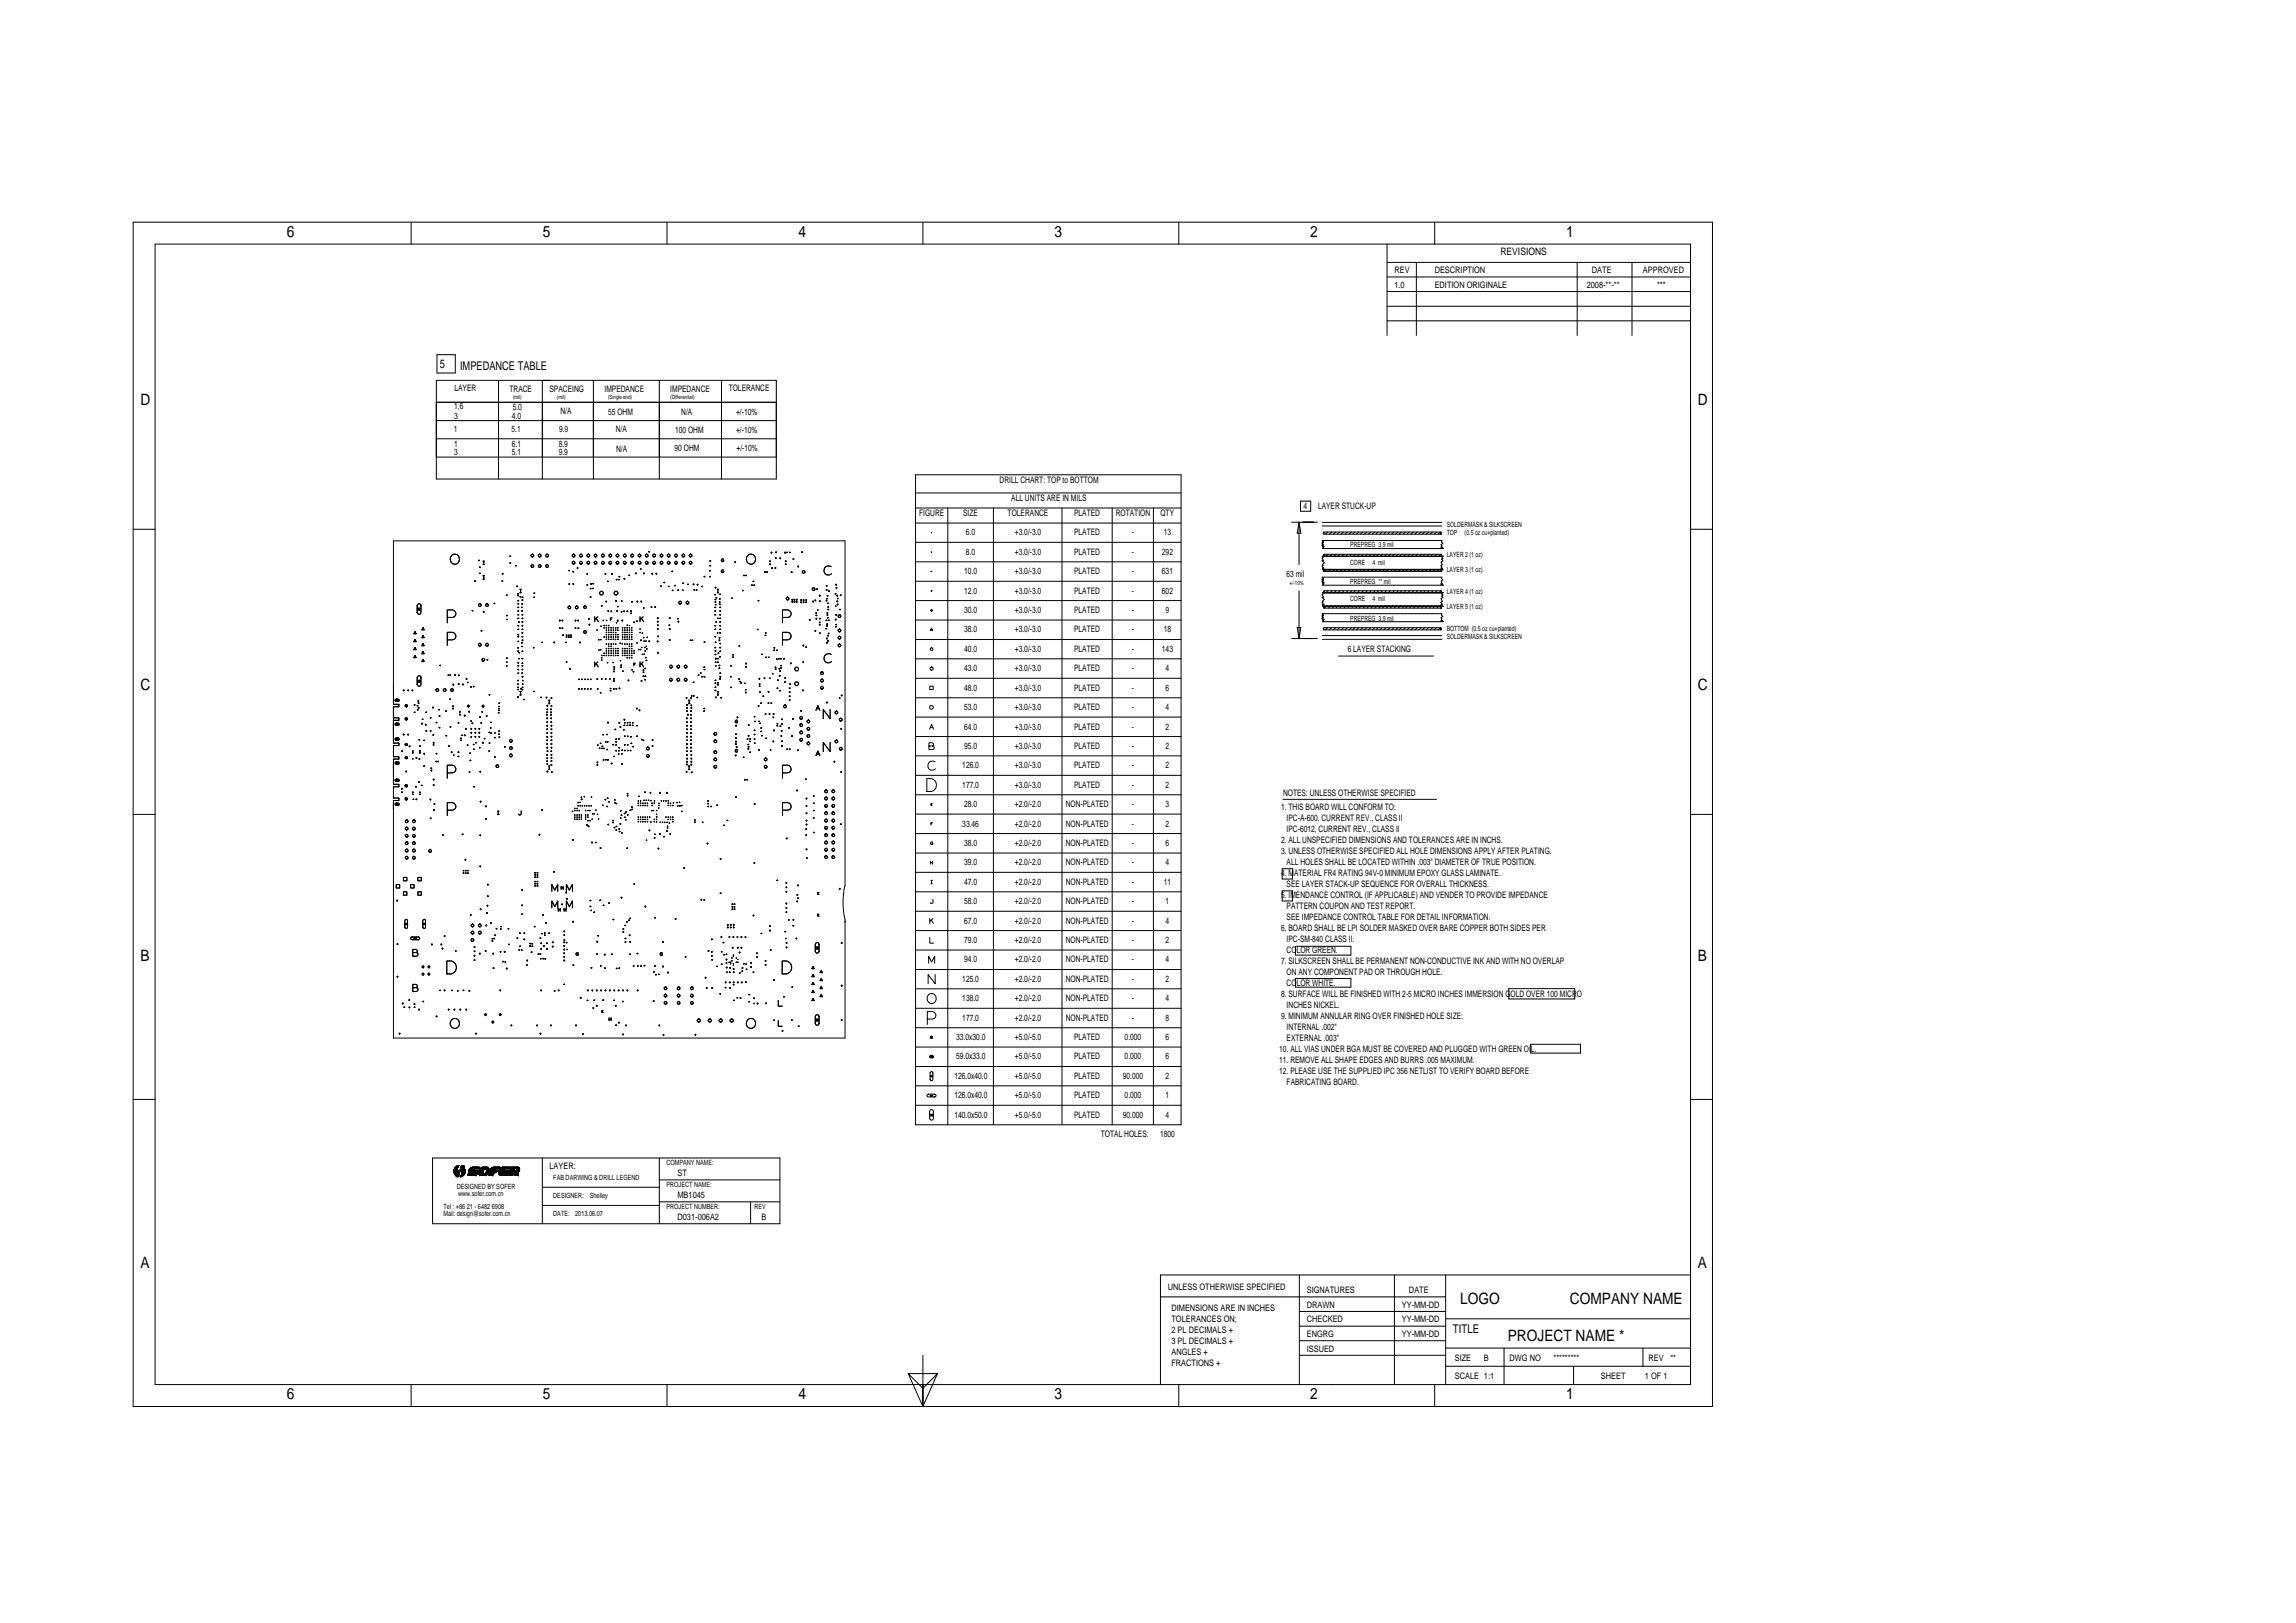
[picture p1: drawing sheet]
<svg xmlns="http://www.w3.org/2000/svg" width="297mm" height="210mm" viewBox="0 0 297 210" stroke-linecap="round" stroke-linejoin="round" font-family="sans-serif">
<defs><g id="words">
<g font-size="2">
<text x="37.1" y="30.6">6</text>
<text x="70.2" y="30.6">5</text>
<text x="103.3" y="30.6">4</text>
<text x="136.4" y="30.6">3</text>
<text x="169.5" y="30.6">2</text>
<text x="202.6" y="30.6">1</text>
<text x="18.2" y="52.4">D</text>
<text x="219.7" y="52.4">D</text>
<text x="18.2" y="89.3">C</text>
<text x="219.7" y="89.3">C</text>
<text x="18.2" y="124.3">B</text>
<text x="219.7" y="124.3">B</text>
<text x="18.2" y="164">A</text>
<text x="219.7" y="164">A</text>
<text x="188.9" y="168.7">LOGO</text>
<text x="195.1" y="173.5">PROJECT NAME *</text>
<text x="203.1" y="168.7">COMPANY NAME</text>
<text x="37.1" y="181">6</text>
<text x="70.2" y="181">5</text>
<text x="103.3" y="181">4</text>
<text x="136.4" y="181">3</text>
<text x="169.5" y="181">2</text>
<text x="202.6" y="181">1</text>
</g>
<g font-size="1.6">
<text x="56.9" y="47.7">5</text>
<text x="59.5" y="47.8">IMPEDANCE TABLE</text>
<text x="188" y="172.5">TITLE</text>
</g>
<text font-size="1.3" x="194.1" y="33">REVISIONS</text>
<g font-size="1.2">
<text x="180.4" y="35.4">REV</text>
<text x="185.6" y="35.4">DESCRIPTION</text>
<text x="205.9" y="35.4">DATE</text>
<text x="212.6" y="35.4">APPROVED</text>
<text x="180.4" y="37.3">1.0</text>
<text x="185.6" y="37.3">EDITION ORIGINALE</text>
<text x="205.3" y="37.3">2008-**-**</text>
<text x="214.4" y="37.3">***</text>
<text x="58.8" y="53">1,6</text>
<text x="58.8" y="50.6">LAYER</text>
<text x="65.9" y="50.7">TRACE</text>
<text x="66.3" y="53">5.0</text>
<text x="71.1" y="50.7">SPACEING</text>
<text x="72.5" y="53.6">N/A</text>
<text x="78.2" y="50.7">IMPEDANCE</text>
<text x="78.7" y="53.7">55 OHM</text>
<text x="86.7" y="50.7">IMPEDANCE</text>
<text x="88.1" y="53.7">N/A</text>
<text x="94.3" y="50.6">TOLERANCE</text>
<text x="95.2" y="53.7">+/-10%</text>
<text x="58.7" y="55.9">1</text>
<text x="58.8" y="58.8">3</text>
<text x="58.8" y="57.8">1</text>
<text x="58.8" y="54.3">3</text>
<text x="66.2" y="55.9">5.1</text>
<text x="66.2" y="58.8">5.1</text>
<text x="66.2" y="57.8">6.1</text>
<text x="66.2" y="54.2">4.0</text>
<text x="72.3" y="58.9">9.9</text>
<text x="72.3" y="57.9">8.9</text>
<text x="72.3" y="55.9">9.9</text>
<text x="79.7" y="55.9">N/A</text>
<text x="79.7" y="58.5">N/A</text>
<text x="87.3" y="58.3">90 OHM</text>
<text x="87.3" y="56">100 OHM</text>
<text x="95.2" y="56">+/-10%</text>
<text x="95.3" y="58.3">+/-10%</text>
<text x="129.3" y="62.5">DRILL CHART: TOP to BOTTOM</text>
<text x="130.8" y="64.9">ALL UNITS ARE IN MILS</text>
<text x="168.6" y="65.9">4</text>
<text x="170.5" y="65.9">LAYER STUCK-UP</text>
<text x="118.9" y="66.8">FIGURE</text>
<text x="124.6" y="66.8">SIZE</text>
<text x="125" y="71.8">8.0</text>
<text x="125" y="69.3">6.0</text>
<text x="130.4" y="66.8">TOLERANCE</text>
<text x="131.3" y="71.8">+3.0/-3.0</text>
<text x="131.3" y="69.3">+3.0/-3.0</text>
<text x="139" y="71.8">PLATED</text>
<text x="139" y="69.3">PLATED</text>
<text x="139" y="66.8">PLATED</text>
<text x="144.4" y="66.8">ROTATION</text>
<text x="146.4" y="71.8">-</text>
<text x="146.4" y="69.3">-</text>
<text x="150.1" y="66.8">QTY</text>
<text x="150.3" y="71.8">292</text>
<text x="150.6" y="69.3">13</text>
<text x="124.7" y="76.8">12.0</text>
<text x="124.7" y="74.3">10.0</text>
<text x="131.3" y="76.8">+3.0/-3.0</text>
<text x="131.3" y="74.3">+3.0/-3.0</text>
<text x="139" y="76.8">PLATED</text>
<text x="139" y="74.3">PLATED</text>
<text x="146.4" y="76.8">-</text>
<text x="146.4" y="74.3">-</text>
<text x="150.3" y="76.8">602</text>
<text x="150.3" y="74.3">631</text>
<text x="166.4" y="74.7">63 mil</text>
<text x="124.7" y="81.8">38.0</text>
<text x="124.7" y="79.3">30.0</text>
<text x="131.3" y="81.8">+3.0/-3.0</text>
<text x="131.3" y="79.3">+3.0/-3.0</text>
<text x="139" y="81.8">PLATED</text>
<text x="139" y="79.3">PLATED</text>
<text x="146.4" y="81.8">-</text>
<text x="146.4" y="79.3">-</text>
<text x="150.6" y="81.8">18</text>
<text x="150.8" y="79.3">9</text>
<text x="124.7" y="89.4">48.0</text>
<text x="124.7" y="86.8">43.0</text>
<text x="124.7" y="84.3">40.0</text>
<text x="131.3" y="89.4">+3.0/-3.0</text>
<text x="131.3" y="86.8">+3.0/-3.0</text>
<text x="131.3" y="84.3">+3.0/-3.0</text>
<text x="139" y="89.4">PLATED</text>
<text x="139" y="86.8">PLATED</text>
<text x="139" y="84.3">PLATED</text>
<text x="146.4" y="89.4">-</text>
<text x="146.4" y="86.8">-</text>
<text x="146.4" y="84.3">-</text>
<text x="150.3" y="84.3">143</text>
<text x="150.8" y="89.4">6</text>
<text x="150.8" y="86.8">4</text>
<text x="174.4" y="84.4">6 LAYER STACKING</text>
<text x="124.7" y="94.4">64.0</text>
<text x="124.7" y="91.9">53.0</text>
<text x="131.3" y="94.4">+3.0/-3.0</text>
<text x="131.3" y="91.9">+3.0/-3.0</text>
<text x="139" y="94.4">PLATED</text>
<text x="139" y="91.9">PLATED</text>
<text x="146.4" y="94.4">-</text>
<text x="146.4" y="91.9">-</text>
<text x="150.8" y="94.4">2</text>
<text x="150.8" y="91.9">4</text>
<text x="124.5" y="101.9">177.0</text>
<text x="124.5" y="99.4">126.0</text>
<text x="124.7" y="96.9">95.0</text>
<text x="131.3" y="101.9">+3.0/-3.0</text>
<text x="131.3" y="99.4">+3.0/-3.0</text>
<text x="131.3" y="96.9">+3.0/-3.0</text>
<text x="139" y="101.9">PLATED</text>
<text x="139" y="99.4">PLATED</text>
<text x="139" y="96.9">PLATED</text>
<text x="146.4" y="101.9">-</text>
<text x="146.4" y="99.4">-</text>
<text x="146.4" y="96.9">-</text>
<text x="150.8" y="101.9">2</text>
<text x="150.8" y="99.4">2</text>
<text x="150.8" y="96.9">2</text>
<text x="124.5" y="106.9">33.46</text>
<text x="124.7" y="104.4">28.0</text>
<text x="131.3" y="106.9">+2.0/-2.0</text>
<text x="131.3" y="104.4">+2.0/-2.0</text>
<text x="137.9" y="106.9">NON-PLATED</text>
<text x="137.9" y="104.4">NON-PLATED</text>
<text x="146.4" y="106.9">-</text>
<text x="146.4" y="104.4">-</text>
<text x="150.8" y="106.9">2</text>
<text x="150.8" y="104.4">3</text>
<text x="165.7" y="104.8">1. THIS BOARD WILL CONFORM TO:</text>
<text x="166" y="103">NOTES: UNLESS OTHERWISE SPECIFIED</text>
<text x="166.5" y="107.7">IPC-6012, CURRENT REV., CLASS II</text>
<text x="166.5" y="106.3">IPC-A-600. CURRENT REV., CLASS II</text>
<text x="124.7" y="112">39.0</text>
<text x="124.7" y="109.5">38.0</text>
<text x="131.3" y="112">+2.0/-2.0</text>
<text x="131.3" y="109.5">+2.0/-2.0</text>
<text x="137.9" y="112">NON-PLATED</text>
<text x="137.9" y="109.5">NON-PLATED</text>
<text x="146.4" y="112">-</text>
<text x="146.4" y="109.5">-</text>
<text x="150.8" y="112">4</text>
<text x="150.8" y="109.5">6</text>
<text x="165.7" y="113.3">4. MATERIAL FR4 RATING 94V-0 MINIMUM EPOXY GLASS LAMINATE.</text>
<text x="165.7" y="110.5">3. UNLESS OTHERWISE SPECIFIED ALL HOLE DIMENSIONS APPLY AFTER PLATING.</text>
<text x="165.7" y="109.1">2. ALL UNSPECIFIED DIMENSIONS AND TOLERANCES ARE IN INCHS.</text>
<text x="166.5" y="111.9">ALL HOLES SHALL BE LOCATED WITHIN .003&quot; DIAMETER OF TRUE POSITION.</text>
<text x="124.7" y="119.5">67.0</text>
<text x="124.7" y="117">58.0</text>
<text x="124.7" y="114.5">47.0</text>
<text x="131.3" y="119.5">+2.0/-2.0</text>
<text x="131.3" y="117">+2.0/-2.0</text>
<text x="131.3" y="114.5">+2.0/-2.0</text>
<text x="137.9" y="119.5">NON-PLATED</text>
<text x="137.9" y="117">NON-PLATED</text>
<text x="137.9" y="114.5">NON-PLATED</text>
<text x="146.4" y="119.5">-</text>
<text x="146.4" y="117">-</text>
<text x="146.4" y="114.5">-</text>
<text x="150.6" y="114.5">11</text>
<text x="150.8" y="119.5">4</text>
<text x="150.8" y="117">1</text>
<text x="165.7" y="116.2">5. IMENDANCE CONTROL (IF APPLICABLE) AND VENDER TO PROVIDE IMPEDANCE</text>
<text x="166.5" y="119">SEE IMPEDANCE CONTROL TABLE FOR DETAIL INFORMATION.</text>
<text x="166.5" y="117.6">PATTERN COUPON AND TEST REPORT.</text>
<text x="166.5" y="114.8">SEE LAYER STACK-UP SEQUENCE FOR OVERALL THICKNESS.</text>
<text x="124.7" y="124.5">94.0</text>
<text x="124.7" y="122">79.0</text>
<text x="131.3" y="124.5">+2.0/-2.0</text>
<text x="131.3" y="122">+2.0/-2.0</text>
<text x="137.9" y="124.5">NON-PLATED</text>
<text x="137.9" y="122">NON-PLATED</text>
<text x="146.4" y="124.5">-</text>
<text x="146.4" y="122">-</text>
<text x="150.8" y="124.5">4</text>
<text x="150.8" y="122">2</text>
<text x="165.7" y="124.7">7. SILKSCREEN SHALL BE PERMANENT NON-CONDUCTIVE INK AND WITH NO OVERLAP</text>
<text x="165.7" y="120.4">6. BOARD SHALL BE LPI SOLDER MASKED OVER BARE COPPER BOTH SIDES PER</text>
<text x="166.5" y="123.3">COLOR GREEN.</text>
<text x="166.5" y="121.9">IPC-SM-840 CLASS II.</text>
<text x="124.5" y="129.5">138.0</text>
<text x="124.5" y="127">125.0</text>
<text x="131.3" y="129.5">+2.0/-2.0</text>
<text x="131.3" y="127">+2.0/-2.0</text>
<text x="137.9" y="129.5">NON-PLATED</text>
<text x="137.9" y="127">NON-PLATED</text>
<text x="146.4" y="129.5">-</text>
<text x="146.4" y="127">-</text>
<text x="150.8" y="129.5">4</text>
<text x="150.8" y="127">2</text>
<text x="165.7" y="131.8">9. MINIMUM ANNULAR RING OVER FINISHED HOLE SIZE:</text>
<text x="165.7" y="128.9">8. SURFACE WILL BE FINISHED WITH 2-5 MICRO INCHES IMMERSION GOLD OVER 100 MICRO</text>
<text x="166.5" y="130.4">INCHES NICKEL.</text>
<text x="166.5" y="127.5">COLOR WHITE.</text>
<text x="166.5" y="126.1">ON ANY COMPONENT PAD OR THROUGH HOLE.</text>
<text x="123.7" y="137.1">59.0x33.0</text>
<text x="123.7" y="134.6">33.0x30.0</text>
<text x="124.5" y="132.1">177.0</text>
<text x="131.3" y="137.1">+5.0/-5.0</text>
<text x="131.3" y="134.6">+5.0/-5.0</text>
<text x="131.3" y="132.1">+2.0/-2.0</text>
<text x="137.9" y="132.1">NON-PLATED</text>
<text x="139" y="137.1">PLATED</text>
<text x="139" y="134.6">PLATED</text>
<text x="145.5" y="137.1">0.000</text>
<text x="145.5" y="134.6">0.000</text>
<text x="146.4" y="132.1">-</text>
<text x="150.8" y="137.1">6</text>
<text x="150.8" y="134.6">6</text>
<text x="150.8" y="132.1">8</text>
<text x="165.5" y="137.5">11. REMOVE ALL SHAPE EDGES AND BURRS .005 MAXIMUM.</text>
<text x="165.5" y="136.1">10. ALL VIAS UNDER BGA MUST BE COVERED AND PLUGGED WITH GREEN OIL.</text>
<text x="166.5" y="134.6">EXTERNAL .003&quot;</text>
<text x="166.5" y="133.2">INTERNAL .002&quot;</text>
<text x="123.5" y="142.1">126.0x40.0</text>
<text x="123.5" y="139.6">126.0x40.0</text>
<text x="131.3" y="142.1">+5.0/-5.0</text>
<text x="131.3" y="139.6">+5.0/-5.0</text>
<text x="139" y="142.1">PLATED</text>
<text x="139" y="139.6">PLATED</text>
<text x="145.3" y="139.6">90.000</text>
<text x="145.5" y="142.1">0.000</text>
<text x="150.8" y="142.1">1</text>
<text x="150.8" y="139.6">2</text>
<text x="165.5" y="139">12. PLEASE USE THE SUPPLIED IPC 356 NETLIST TO VERIFY BOARD BEFORE</text>
<text x="166.5" y="140.4">FABRICATING BOARD.</text>
<text x="123.5" y="144.6">140.0x50.0</text>
<text x="131.3" y="144.6">+5.0/-5.0</text>
<text x="139" y="144.6">PLATED</text>
<text x="142.4" y="147.1">TOTAL HOLES:</text>
<text x="145.3" y="144.6">90.000</text>
<text x="150.1" y="147.1">1800</text>
<text x="150.8" y="144.6">4</text>
<text x="71.1" y="151.2">LAYER:</text>
<text x="87.6" y="155">MB1045</text>
<text x="87.6" y="152.2">ST</text>
<text x="87.6" y="157.9">D031-006A2</text>
<text x="98.5" y="157.9">B</text>
<text x="151.1" y="166.8">UNLESS OTHERWISE SPECIFIED</text>
<text x="169.1" y="167.3">SIGNATURES</text>
<text x="182.3" y="167.3">DATE</text>
<text x="151.5" y="173.9">3 PL DECIMALS +</text>
<text x="151.5" y="172.5">2 PL DECIMALS +</text>
<text x="151.5" y="171.1">TOLERANCES ON;</text>
<text x="151.5" y="169.7">DIMENSIONS ARE IN INCHES</text>
<text x="169.1" y="173">ENGRG</text>
<text x="169.1" y="171.1">CHECKED</text>
<text x="169.1" y="169.2">DRAWN</text>
<text x="181.4" y="173">YY-MM-DD</text>
<text x="181.4" y="171.1">YY-MM-DD</text>
<text x="181.4" y="169.2">YY-MM-DD</text>
<text x="151.5" y="176.8">FRACTIONS +</text>
<text x="151.5" y="175.3">ANGLES +</text>
<text x="169.1" y="174.9">ISSUED</text>
<text x="188.2" y="178.4">SCALE 1:1</text>
<text x="188.2" y="176.1">SIZE</text>
<text x="192" y="176.1">B</text>
<text x="195.3" y="176.1">DWG NO</text>
<text x="201" y="176.1">*********</text>
<text x="207.1" y="178.4">SHEET</text>
<text x="212.8" y="178.4">1 OF 1</text>
<text x="213.3" y="176.1">REV</text>
<text x="216.1" y="176.1">**</text>
</g>
<g font-size=".9">
<text x="174.7" y="70.8">PREPREG 3.9 mil</text>
<text x="187.2" y="69.3">TOP</text>
<text x="187.2" y="68.1">SOLDERMASK &amp; SILKSCREEN</text>
<text x="189.5" y="69.3">(0.5 oz cu+planted)</text>
<text x="174.7" y="77.8">CORE</text>
<text x="174.7" y="75.6">PREPREG ** mil</text>
<text x="174.7" y="73">CORE</text>
<text x="177.6" y="77.8">4 mil</text>
<text x="177.6" y="73">4 mil</text>
<text x="187.2" y="76.8">LAYER 4 (1 oz)</text>
<text x="187.2" y="74">LAYER 3 (1 oz)</text>
<text x="187.2" y="72.1">LAYER 2 (1 oz)</text>
<text x="174.7" y="80.3">PREPREG 3.9 mil</text>
<text x="187.2" y="82.7">SOLDERMASK &amp; SILKSCREEN</text>
<text x="187.2" y="81.6">BOTTOM (0.5 oz cu+planted)</text>
<text x="187.2" y="78.7">LAYER 5 (1 oz)</text>
<text x="59.1" y="153.8">DESIGNED BY SOFER</text>
<text x="59.3" y="154.7">www.sofer.com.cn</text>
<text x="71.6" y="155">DESIGNER:</text>
<text x="71.6" y="152.7">FAB DARWING &amp; DRILL LEGEND</text>
<text x="76.3" y="155">Shelley</text>
<text x="86.2" y="153.6">PROJECT NAME:</text>
<text x="86.2" y="150.8">COMPANY NAME:</text>
<text x="57.4" y="157.4">Mail: design@sofer.com.cn</text>
<text x="57.4" y="156.4">Tel : +86 21 - 6482 6908</text>
<text x="71.6" y="157.4">DATE:</text>
<text x="74.4" y="157.4">2013.06.07</text>
<text x="86.2" y="156.4">PROJECT NUMBER:</text>
<text x="97.6" y="156.4">REV</text>
</g>
<g font-size=".8">
<text x="66.4" y="51.6">(mil)</text>
<text x="72" y="51.7">(mil)</text>
<text x="78.7" y="51.6">(Single end)</text>
<text x="86.7" y="51.7">(Differential)</text>
<text x="166.8" y="75.7">+/-10%</text>
</g>
</g></defs>
<g fill="none" stroke="#000" stroke-width=".13">
<path d="M17.2 28.7h204.3v153.3h-204.3zM20.1 31.6h198.6v147.5h-198.6zM53.2 28.7v2.9M86.3 28.7v2.9M119.4 28.7v2.9M152.5 28.7v2.9M179.4 31.6v11.8M179.4 39.6h39.3M179.4 37.7h39.3M179.4 35.8h39.3M179.4 34h39.3M183.2 34v9.4"/>
<path d="M185.6 28.7v2.9M204 34v9.4M211.1 34v9.4M56.4 59.1h44M56.4 54.4h44M56.4 49.2h44v12.8h-44zM56.4 56.8h44M56.4 52h44M56.5 45.9h2.4v2.4h-2.4zM64.5 49.2v12.8M70.2 49.2v12.8M76.8 49.2v12.8"/>
<path d="M85.3 49.2v12.8M93.3 49.2v12.8M179.4 41.5h39.3M17.2 68.5h2.9M54 78.2l.2-.1 .3 .3-.1 1-.2 .1-.2-.3zM54 78.7h.2l-.1 .2-.1-.1zM54.2 78.7h.2v.2h-.2zM57.9 79.9h.6a.49 .49 0 0 0 .5-.5 .49 .49 0 0 0-.5-.5h-.6v1.7M61.1 79h.1zM61.4 75.1l.1 .1zM61.9 72.5h.1M62 78.2h.2v.2h-.2z"/>
<path d="M62.1 73.3v.1zM62.1 74.1v.1zM62.5 74.5h.2M62.5 74.9h.2M62.5 72.6h.2M62.5 73h.2M62.5 79.1l.1 .1zM62.6 72.6v.4M62.6 74.5v.4M62.9 78.2h.2v.2h-.2zM63.9 78l.1 .1zM64.9 75.1l.1 .1z"/>
<path d="M65 74.2l.1 .1zM65.5 77h.1zM65.6 79.6l.1 .1zM66 71.9l.1 .1zM66 72.8l.1 .1zM66.7 73.2h.1zM66.8 75.8l.1 .1zM67 76.8h.1zM67 77l.1 .1zM67 80h.1zM67 79l.1 .1zM67 79.5h.1z"/>
<path d="M67 78.1h.1zM67 77.7h.1zM67 78.5l.1 .1zM67.2 76.2h.2M67.2 76.7h.2M67.3 77.2h.1zM67.3 76.2v.5M67.5 78.5l.1 .1zM67.5 78.1h.1zM67.5 79l.1 .1zM67.5 79.5h.1M67.5 80h.1"/>
<path d="M67.5 77.6h.1M67.6 77.2l.1 .1zM68.7 73.1h.3v.3h-.3zM68.7 71.8h.3v.2h-.3zM69.1 77.2l.1 .1zM69.1 76.7l.1 .1zM69.7 73.1h.3v.3h-.3zM69.7 71.8h.3v.2h-.3zM70.7 73.1h.2v.3h-.2zM70.7 71.8h.2v.2h-.2zM73.5 78.5h.3v.2h-.3zM73.6 75.5l.1 .1z"/>
<path d="M73.6 73.8h.1zM74.1 72.7h.2v.2h-.2zM74.1 71.8h.2v.2h-.2zM74.1 75.5l.1 .1zM74.1 73.9l.1 .1zM74.5 78.5h.2v.2h-.2zM74.7 73.4l.1 .1zM75 72.7h.3v.2h-.3zM75 71.8h.3v.2h-.3zM75.6 78.4h.2v.3h-.2zM75.9 75.6l.1 .1zM75.9 74.2l.1 .1z"/>
<path d="M76 72.7h.2v.2h-.2zM76 71.8h.2v.2h-.2zM76.3 77.2l.2 .1zM76.4 76.1l.1 .1zM76.4 75.5l.1 .1zM76.7 76.1h.1zM76.7 75.5h.1zM76.9 72.7h.3v.2h-.3zM76.9 71.8h.3v.2h-.3zM76.9 79.8v.6M77.3 79.8l-.4 .4M77.8 78.4h.1z"/>
<path d="M77.9 72.7h.2v.2h-.2zM77.9 71.8h.2v.2h-.2zM78.3 74.2l.1 .1zM78.4 77.8l.1 .1zM78.6 75.2h.1zM78.7 79l.1 .1zM78.8 72.7h.3v.2h-.3zM78.8 71.8h.3v.2h-.3zM79 79.1h.1zM79.1 74.2l.1 .1zM79.2 79.9h-.2v.4M79.6 77.7l.2 .1z"/>
<path d="M79.7 75h.1M79.8 72.7h.2v.2h-.2zM79.8 71.8h.2v.2h-.2zM79.8 79l.1 .1zM79.9 78.4l.1 .1zM80 75h.1zM80.1 74.6h.1zM80.4 79.1l.1 .1zM80.4 77.7l.1 .1zM80.7 79.1h.1zM80.7 72.7h.3v.2h-.3zM80.7 71.8h.3v.2h-.3z"/>
<path d="M80.7 74.8l.1 .1zM81.1 79.1h.1zM81.4 74.4h.1zM81.6 79l.1 .1zM81.6 79.3l.1 .1zM81.7 72.7h.2v.2h-.2zM81.7 71.8h.2v.2h-.2zM81.7 77.8l.1 .1zM82.2 74.1l.1 .1zM82.4 77.8l.1 .1zM82.6 72.7h.3v.2h-.3zM82.6 71.8h.3v.2h-.3z"/>
<path d="M82.8 79.8v.6M82.8 73.6h.1M82.9 77.8l.1 .1zM83.2 79.8l-.4 .4M83.2 74.1l.2 .1zM83.3 78.6l.1 .1zM83.5 72.7h.3v.2h-.3zM83.5 71.8h.3v.2h-.3zM83.9 71.4h.1M84.2 78.5h.1M84.3 74.2l.1 .1zM84.5 72.7h.2v.2h-.2z"/>
<path d="M84.5 71.8h.2v.2h-.2zM84.7 78.5l.1 .1zM84.9 74.2l.1 .1zM85 79.9l.2 .1zM85.4 72.7h.3v.2h-.3zM85.4 71.8h.3v.2h-.3zM85.5 75.8h.1zM85.9 75.3l.1 .1zM86.4 72.7h.2v.2h-.2zM86.4 71.8h.2v.2h-.2zM86.5 75.8l.1 .1zM86.6 79.9l.1 .1z"/>
<path d="M86.9 73.9h.1zM87 76.3l.1 .1zM87.3 75.7l.1 .1zM87.3 71.8h.3v.2h-.3zM87.3 72.7h.3v.2h-.3zM87.7 76.3l.1 .1zM87.9 77.9h.2v.2h-.2zM88.3 72.7h.2v.2h-.2zM88.3 71.8h.2v.2h-.2zM88.3 76.3l.1 .1zM88.3 75.4l.1 .1zM88.8 77.9h.3v.2h-.3z"/>
<path d="M89 75.6h.1zM89.2 72.7h.3v.2h-.3zM89.2 71.8h.3v.2h-.3zM89.7 75.6h.1zM89.8 76.3h.1zM90.1 76.3h.1zM90.2 75.6l.1 .1zM90.8 75.8l.1 .1zM91.1 74.6h.1zM91.8 74.6h.1zM91.8 73.8l.1 .1zM91.8 72.5l.1 .1z"/>
<path d="M91.8 73.2h.1M92.5 76.9h.1zM92.5 79l.1 .1zM92.5 79.5h.1zM92.5 78.5l.1 .1zM92.5 76l.1 .1zM92.5 77.5l.1 .1zM92.5 77.9h.1zM92.5 78.2h.1M92.6 77.3h.1M92.8 76.2h.2M92.8 76.7h.2"/>
<path d="M92.8 80h.1zM92.9 76.2v.5M93.1 78.1l.1 .1zM93.1 77.9h.1zM93.1 77.4l.1 .1zM93.1 76.9h.1zM93.1 79.5h.1M93.2 79v.1zM93.1 80h.1M93.2 78.5v.1zM93.6 73.8l-.1-.1-.2 .2 .1 .2 .2-.1v-.1h-.1M93.6 72.3h-.1l-.2 .1 .1 .3 .2-.1v-.1h-.1"/>
<path d="M94.7 77.4h.1zM95.1 72.7h.1zM96.1 76.4h.1zM96.2 74.4l.1 .1zM96.5 74.4l.1 .1zM96.7 71.9l.3-.2a.64 .64 0 0 1 .8 .7 .64 .64 0 0 1-1 .5l-.2-.3v-.3zM97.2 75.7h.1M97.4 75.2h.1zM97.5 75.7h.1M98.1 77.7h.1zM98.9 74h.1zM99.2 74h.1z"/>
<path d="M99.6 73h.1zM99.6 72.6h.1zM99.8 71.5h.1zM99.8 73.4l.1 .1zM100.3 73.4l.1 .1zM100.3 72.2h.1zM100.3 71.4l.2 .1zM100.9 72.2l.1 .1zM101.2 79.9h.7a.49 .49 0 0 0 .5-.5 .49 .49 0 0 0-.5-.5h-.7v1.7M101.5 71.5h.1zM101.6 73h.1zM101.6 72.6h.1z"/>
<path d="M101.8 77.3h.2v.3h-.2zM101.8 71.4l.1 .1zM102.1 71.4l.1 .1zM102.4 74l.1 .1zM102.4 77.8l.1 .1zM102.4 77.6h.1zM102.6 72.3l.1 .1zM102.7 77.8l.1 .1zM102.7 77.6h.1zM103 77.8l.1 .1zM103 77.6h.1zM103.2 73.3h.1z"/>
<path d="M103.6 77.6l.1 .1zM103.6 77.9l.1 .1zM103.7 71.4l.1 .1zM103.8 73.9h.3v.2h-.3zM103.9 77.6l.1 .1zM103.9 77.9h.1zM104.2 77.6l.1 .1zM104.2 77.9h.1zM105.1 76.1h.3v.2h-.3zM105.1 77.8l.1 .1zM105.4 77.6l.1 .1zM105.6 79.3h.1z"/>
<path d="M105.6 79.6h.1zM105.7 76.2h.1zM105.8 78.9h.1zM106 77l.1 .1zM106 77.7l.1 .1zM106.9 76.3h.1zM106.9 75.8h.1zM106.9 77.7h.1zM107 77.4v.1zM107 79.5l.1 .1zM107 79.3h.1zM107 77l.1 .1z"/>
<path d="M107.1 79.9h.1zM107.1 78.5l.1 .1zM107.1 78l.1 .1zM107.1 78.8l.1 .1zM107.2 76.4l.1 .1zM107.5 73.3l-.5-.1a.6 .6 0 0 0-.4 .7 .6 .6 0 0 0 .5 .5l.5-.2M108.1 76.8h.1zM108.1 78.4h.1zM108.1 79.5l.1 .1zM108.1 75.6l.1 .1zM108.2 76l.1 .1zM108.3 77.8h.1z"/>
<path d="M108.3 77l.1 .1zM108.3 78.2h.1zM108.4 77.4h.1zM108.5 79.6h.2v.2h-.2zM108.6 78.8l.1 .1zM108.7 77h.1zM118.4 61.4h34.4v84.1h-34.4zM118.4 77.7h34.4M118.4 75.2h34.4M118.4 72.7h34.4M118.4 70.2h34.4M118.4 67.7h34.4"/>
<path d="M118.4 65.7h34.4M118.4 63.8h34.4M120.4 79l.1-.2 .1 .2-.1 .1zM120.5 76.4l.1 .1zM120.5 71.4v.1zM120.5 68.9h.1M120.5 73.9h.1zM122.6 65.7v79.8M128.5 65.7v79.8M137.4 65.7v79.8M143.9 65.7v79.8M149.2 65.7v79.8"/>
<path d="M167.1 67.6h3.3M168.1 67.6l.2 1.4h-.5zM168.1 67.6v5.4M168.1 76.5v6.1M168.3 64.8h1.3v1.3h-1.3zM168.5 67.6h1.4h-1.4M171 78l.2-.1-.1-.1 .2-.2-.3-.3 .2-.1-.2-.3 .2-.1-.1-.1h15.6l-.2 .2 .2 .1-.2 .1 .2 .2-.3 .2 .2 .3-.2 .1 .2 .2M171 78l.3 .2M171 73.3l.3 .2M171.1 69.9h15.4v.2l.2 .2-.3 .2 .1 .1-.1 .2h.2l-.2 .1 .3 .1h-15.6l.1-.1-.1-.2h.2l-.3-.2 .2-.1-.2-.1 .2-.1zM171.1 67.6h15.4M171.1 68.1h15.4"/>
<path d="M171.1 79.4h15.4v.2l.2 .2-.3 .1 .1 .2-.1 .1 .2 .1h-.2l.3 .1h-15.6l.1-.1-.1-.1h.2l-.3-.2 .2-.1-.2-.2 .2-.1zM171.1 74.7h15.4v.2l.2 .1-.3 .2 .1 .1-.1 .2h.2l-.2 .1 .3 .1h-15.6l.1-.1-.1-.2h.2l-.3-.2 .2-.1-.2-.1 .2-.1zM171.1 72.6l.2 .2-.2 .2 .1 .2h-.2M171.1 73.6l.2-.1h-.2v.2h15.3M171.2 72.7l-.2-.1 .2-.1-.2-.3 .2-.1-.1-.2h15.6l-.2 .3 .2 .1-.2 .1 .2 .2-.3 .1 .2 .3-.2 .2 .2 .2M171.3 71.8v.2h15.2l-.1-.1M171.3 71.8h.1M171.3 76.6v-.1v.1M171.3 76.6v.1h15.2h-.1M171.3 78.2l-.2 .1M171.3 68.8l-.1 .1 .1 .2h15.2l-.2-.1h.2v-.1h-.2l.1-.1-15.1 .1M171.4 71.7l-.1 .1 15.2-.1-.1 .1h.1v.1"/>
<path d="M171.4 76.4l-.1 .1 15.2-.1-.1 .2h.1v.1M171.6 78.4l-.2 .3M171.6 73.7l-.2 .2M171.8 68.8l-.3 .3M171.8 71.7l-.3 .3M171.8 76.4l-.3 .3M172.2 73.7l-.3 .2M172.2 78.4l-.3 .3M172.3 68.8l-.3 .3M172.3 76.4l-.3 .3M172.3 71.7l-.3 .3M172.7 73.7l-.3 .2"/>
<path d="M172.7 78.4l-.3 .3M172.8 68.8l-.3 .3M172.8 76.4l-.3 .3M172.8 71.7l-.3 .3M173.1 73.7l-.3 .2M173.1 78.4l-.3 .3M173.3 68.8l-.3 .3M173.4 76.4l-.3 .3M173.4 71.7l-.3 .3M173.6 73.7l-.2 .2M173.6 78.4l-.2 .3M173.8 68.8l-.3 .3"/>
<path d="M173.9 76.4l-.3 .3M173.9 71.7l-.3 .3M174.1 78.4l-.2 .3M174.1 73.7l-.2 .2M174.3 68.8l-.3 .3M174.4 76.4l-.3 .3M174.4 71.7l-.3 .3M174.6 78.4l-.2 .3M174.6 73.7l-.2 .2M174.8 68.8l-.3 .3M174.9 76.4l-.3 .3M174.9 71.7l-.3 .3"/>
<path d="M175.2 78.4l-.3 .3M175.2 73.7l-.3 .2M175.3 68.8l-.3 .3M175.3 76.4l-.3 .3M175.3 71.7l-.3 .3M175.7 78.4l-.3 .3M175.7 73.7l-.3 .2M175.8 68.8l-.3 .3M175.8 76.4l-.2 .3M175.8 71.7l-.2 .3M176.1 73.7l-.3 .2M176.1 78.4l-.3 .3"/>
<path d="M176.3 68.8l-.3 .3M176.4 76.4l-.3 .3M176.4 71.7l-.3 .3M176.6 78.4l-.2 .3M176.6 73.7l-.2 .2M176.8 68.8l-.3 .3M176.9 76.4l-.3 .3M176.9 71.7l-.3 .3M177.1 78.4l-.2 .3M177.1 73.7l-.2 .2M177.3 68.8l-.3 .3M177.4 76.4l-.3 .3"/>
<path d="M177.4 71.7l-.3 .3M177.7 78.4l-.3 .3M177.7 73.7l-.3 .2M177.8 68.8l-.3 .3M177.9 76.4l-.3 .3M177.9 71.7l-.3 .3M178.2 78.4l-.3 .3M178.2 73.7l-.3 .2M178.3 68.8l-.3 .3M178.3 76.4l-.2 .3M178.3 71.7l-.2 .3M178.7 78.4l-.3 .3"/>
<path d="M178.7 73.7l-.3 .2M178.8 68.8l-.3 .3M178.9 76.4l-.3 .3M178.9 71.7l-.3 .3M179.1 78.4l-.2 .3M179.1 73.7l-.2 .2M179.3 68.8l-.3 .3M179.4 76.4l-.3 .3M179.4 71.7l-.3 .3M179.6 73.7l-.2 .2M179.6 78.4l-.2 .3M179.8 68.8l-.3 .3"/>
<path d="M179.9 71.7l-.3 .3M179.9 76.4l-.3 .3M180.2 73.7l-.3 .2M180.2 78.4l-.3 .3M180.3 68.8l-.3 .3M180.4 71.7l-.3 .3M180.4 76.4l-.3 .3M180.7 73.7l-.3 .2M180.7 78.4l-.3 .3M180.8 68.8l-.3 .3M180.9 71.7l-.3 .3M180.9 76.4l-.3 .3"/>
<path d="M181.2 73.7l-.3 .2M181.2 78.4l-.3 .3M181.3 68.8l-.3 .3M181.4 71.7l-.3 .3M181.4 76.4l-.3 .3M181.7 78.4l-.3 .3M181.7 73.7l-.3 .2M181.8 68.8l-.3 .3M181.9 71.7l-.3 .3M181.9 76.4l-.3 .3M182.1 78.4l-.2 .3M182.1 73.7l-.2 .2"/>
<path d="M182.3 68.8l-.3 .3M182.4 71.7l-.3 .3M182.4 76.4l-.3 .3M182.7 78.4l-.3 .3M182.7 73.7l-.3 .2M182.8 68.8l-.3 .3M182.9 76.4l-.3 .3M182.9 71.7l-.3 .3M183.2 78.4l-.3 .3M183.2 73.7l-.3 .2M183.3 68.8l-.3 .3M183.4 76.4l-.3 .3"/>
<path d="M183.4 71.7l-.3 .3M183.7 78.4l-.3 .3M183.7 73.7l-.3 .2M183.9 68.8l-.3 .3M183.9 76.4l-.3 .3M183.9 71.7l-.3 .3M184.2 78.4l-.3 .3M184.2 73.7l-.3 .2M184.3 68.8l-.3 .3M184.4 76.4l-.3 .3M184.4 71.7l-.3 .3M184.7 78.4l-.3 .3"/>
<path d="M184.7 73.7l-.3 .2M184.8 68.8l-.3 .3M184.9 76.4l-.3 .3M184.9 71.7l-.3 .3M185.2 78.4l-.3 .3M185.2 73.7l-.3 .2M185.3 68.8l-.3 .3M185.4 71.7l-.3 .3M185.4 76.4l-.3 .3M185.7 78.4l-.3 .3M185.7 73.7l-.3 .2M185.8 68.8l-.3 .3"/>
<path d="M185.9 76.4l-.3 .3M185.9 71.7l-.3 .3M186.2 78.4l-.3 .3M186.2 73.7l-.3 .2M186.3 68.8l-.2 .3M186.4 76.4l-.3 .3M186.4 71.7l-.3 .3M186.4 73.7h.1h-15.2v.2h15.2M186.4 73.7v.2M186.4 70.9l.3 .1M186.5 78.7h-15.2v-.3h15.2l-.1 .3M186.5 73.4l-.1 .1 .2 .1h-.2l.3 .1h-.3"/>
<path d="M186.5 78.1l-.1 .1 .2 .1h-.2l.3 .1h-15.6v-.2h.2M218.7 68.5h2.8M50.9 92.9h.7v.3h-.7M50.9 91.2h.1M50.9 98.1h.1M51.2 90.5l.3-.1 .2 .2-.2 .2h-.2l-.2-.2zM51.2 93.6l.3-.1 .2 .2-.2 .2h-.2l-.2-.2zM51.2 95.5h.3l.2 .2-.2 .1h-.2l-.2-.2zM51.2 98.6h.3l.2 .1-.2 .2h-.2l-.2-.2zM51.2 95.6l.1-.1 .1 .2h-.1zM51.3 90.6h.1l-.1 .1zM51.3 93.6l.1 .1-.1 .1z"/>
<path d="M51.3 98.6l.1 .1-.1 .1-.1-.1zM51.4 90.6l.1 .1h-.1v-.2l.1 .1M51.4 93.7l.1 .1h-.1v-.2l.1 .1M51.4 95.6l.1 .1h-.1v-.2l.1 .1M51.4 98.7l.1 .1h-.1v-.2l.1 .1M52 97.1l.1 .1zM52.2 95l.1 .1zM52.2 89.3h.1zM52.4 97.9h.3v.2h-.3zM52.4 96.2h.3v.2h-.3zM52.4 92.9h.3v.2h-.3zM52.4 91.2h.3v.2h-.3z"/>
<path d="M52.5 98h.1l-.1 .1-.1-.1zM52.5 96.3h.1l-.1 .1-.1-.1zM52.5 92.9l.1 .1-.1 .1-.1-.1zM52.5 91.2l.1 .1-.1 .1-.1-.1zM52.5 99.8h.1zM52.6 98.1v-.1l.1 .1M52.6 96.4v-.1l.1 .1M52.6 93.1v-.2l.1 .2M52.6 91.4v-.2l.1 .2M52.6 98h.1M52.6 96.4h.1M52.6 93h.1"/>
<path d="M52.6 91.3h.1M52.7 95l.1 .1zM52.7 89.3h.1zM52.9 96.5l.1 .1zM53.3 89.3h.1zM53.4 98.1l.1 .1zM53.4 97.1l.1 .1zM53.4 97.4h.1zM53.6 91.2h.1zM53.6 92.1l.1 .1zM53.7 83.8l.1 .3h-.3zM53.7 81.7l.1 .3h-.3z"/>
<path d="M53.7 84.8l.1 .3h-.3zM53.7 82.7l.1 .3h-.3zM53.8 98l.1 .1zM54 91.3h.1zM54 91.8l.1 .1zM54 87.5l.2-.1 .3 .3-.1 1-.2 .1-.2-.3zM54 88l.2 .1-.1 .1h-.1zM54.1 90.7h.1zM54.1 91.5l.1 .1zM54.1 90.9l.1 .1zM54.2 98.2h.1zM54.2 95.7h.1z"/>
<path d="M54.2 88h.2v.2h-.2zM54.3 97.4h.1zM54.3 96.5h.1zM54.3 97.1l.1 .1zM54.5 93.6h.1zM54.6 93l.1 .1zM54.7 85.3l.2 .3h-.3zM54.7 82.2l.2 .3h-.3zM54.7 83.3l.2 .2h-.3zM54.7 84.3l.2 .3h-.3zM54.7 81.2l.2 .3h-.3zM54.8 99.1h.1z"/>
<path d="M54.8 97.5h.1zM54.8 95.8h.1zM55 93.7l.1 .1zM55.1 94.5l.1 .1zM55.1 92.1l.1 .1zM55.7 94.5l.1 .1zM55.7 92.8l.1 .1zM55.7 99.7h.2zM55.7 99.4h.2zM56 91.5l.1 .1zM56 95.1h.1zM56 96.1h.2z"/>
<path d="M56.1 96.3l.1 .1zM56.4 98.5h.1zM56.4 89.2h.3v.2h-.3zM56.4 97.5h.1zM56.4 93.5h.1zM56.6 98.5h.1M56.8 91.8h.1zM56.8 92.6h.1zM56.8 94.1h.1zM56.9 86.1h.1zM57.4 89.2h.3v.2h-.3zM57.7 92h.1z"/>
<path d="M57.7 95.1l.1 .1zM57.9 100h.6a.5 .5 0 0 0 .5-.5 .5 .5 0 0 0-.5-.5h-.6v1.7M57.9 82.8h.6a.49 .49 0 0 0 .5-.5 .49 .49 0 0 0-.5-.5h-.6v1.7M58 87.3l.1 .1zM58 96.5l.1 .1zM58.2 90.4l.1 .1zM58.2 87.3l.1 .1zM58.2 94l.1 .1zM58.4 89.2h.2v.2h-.2zM58.4 97.3h.1zM58.5 91.6l.1 .1zM58.6 91.3l.1 .1z"/>
<path d="M58.6 88.5l.1 .1zM58.7 97.7h.1zM58.8 87.3l.1 .1zM59.3 97.3h.1zM59.3 93.5l.1 .1zM59.3 97.8l.1 .1zM59.3 88.5h.1zM59.3 87.3l.1 .1zM59.5 92.4l.1 .1zM59.5 92.1h.1zM59.6 95.7l.1 .1zM59.6 95.5h.1z"/>
<path d="M59.7 95.1h.1M59.8 88.5l.1 .1zM60.1 95.1l.1 .1zM60.1 92.5l.1 .1zM60.2 94.3h.1zM60.3 87.8l.1 .1zM60.4 91.4l.2-.2 .1 .2-.1 .1zM60.5 96.4h.1zM60.5 88.3h.1zM60.6 92l.1 .1zM60.7 99.8l.1 .1zM60.8 97.4l.1 .1z"/>
<path d="M60.8 98.3l.1 .1zM60.9 88.8l.1 .1zM60.9 94.8h.1zM60.9 94.3h.1zM60.9 95.3l.1 .1zM60.9 93.3h.1zM61.1 93.5l.1 .1zM61.2 96.3h.1M61.2 88.8h.1M61.3 96.9h.1zM61.4 94.8h.1zM61.4 94.3h.1z"/>
<path d="M61.4 95.3l.1 .1zM61.5 96.1h.1zM62 94.8h.1zM62 94.3h.1zM62 95.3l.1 .1zM62 83.3h.2v.2h-.2zM62 96.7h.1zM62.1 92.7l.1 .1zM62.1 99.8l.1 .1zM62.2 93.5l.1 .1zM62.3 81.6h.1zM62.3 92.1h.1z"/>
<path d="M62.4 91.4l.1-.2 .1 .2-.1 .1zM62.4 85.2h.3v.3h-.3zM62.4 96.1h.1zM62.7 95.5l.1 .1zM62.9 83.3h.2v.2h-.2zM62.9 92.6h.1zM63 85.3l.1 .1zM63.2 97.1l.1 .1zM63.3 94.7l.1 .1zM63.3 89.9h.1zM63.3 96.1h.1zM63.5 94.1v.1z"/>
<path d="M63.5 93.4l.1 .1zM63.5 94.8h.1zM64 97.9l.1 .1zM64 95.4h.1zM64 94.8h.1zM64.2 99h.3v.3h-.3zM64.5 92.2h.1zM64.5 91.4h.1zM64.5 91.9h.1zM64.5 91.7h.1zM64.5 95h.1zM64.5 94.6h.1"/>
<path d="M64.6 95.3l.1 .1zM64.6 90.9l.1 .1zM65.3 96.6h.1zM65.5 86.1h.1zM65.5 85.6l.1 .1zM65.5 85.1l.1 .1zM65.6 80.1l.1 .1zM66 97.6h.2v.3h-.2zM66 96.7h.2v.2h-.2zM66 95.7h.2v.3h-.2zM67 90.1l.1 .1zM67 88.9h.1z"/>
<path d="M67 89.2h.1zM67 88.5h.1zM67 84.2h.1zM67 83.8h.1zM67 88l.1 .1zM67 86.1h.1zM67 85.7l.1 .1zM67 83h.1zM67 80.9l.1 .1zM67 82.1h.1zM67 82.3l.1 .1zM67 81.4h.1z"/>
<path d="M67 86.6h.1zM67 87.1h.1zM67.1 80.4l.1 .1zM67.1 85.2h.1zM67.2 84.4v.1zM67.2 89.5h.2M67.2 89.9h.2M67.3 89.5v.4M67.4 89.1h.1zM67.5 87.1h.1zM67.5 83.6l.1 .1zM67.5 83.1l.1 .1z"/>
<path d="M67.5 87.5l.1 .1zM67.5 82.8l.1 .1zM67.5 81.4h.1M67.6 82.3v.1zM67.6 80.9v.1zM67.5 81.9h.1M67.6 80.4v.1zM67.5 89.2h.1M67.5 86.6h.1M67.5 86.1h.1M67.5 85.8h.1M67.5 85.2h.1"/>
<path d="M67.6 84.2v.1zM67.6 88.9h.1zM67.6 88.5h.1zM67.6 88l.1 .1zM67.7 90.5h.1M69 83.8h.1zM69.1 89.4v.1zM70 90.2h.1zM70.1 83.1h.1zM70.7 90.2l.1 .1zM70.7 92.4l.1 .1zM70.7 92.1l.1 .1z"/>
<path d="M70.7 98.1h.1zM70.7 98.4l.1 .1zM70.7 97.6l.1 .1zM70.7 96.2l.1 .1zM70.7 96.7l.1 .1zM70.7 95.7l.1 .1zM70.7 95.3l.1 .1zM70.7 94.3l.1 .1zM70.7 94.8l.1 .1zM70.7 93.9h.1zM70.7 93.4l.1 .1zM70.7 92.9l.1 .1z"/>
<path d="M70.8 98.8l.1 .1zM70.8 99.8h.1zM70.8 91.3h.1zM70.8 91.7l.1 .1zM70.8 97.2h.1zM71 99.1h.1M71 99.5h.1M71 90.6h.1M71 91h.1M71.1 90.6v.4M71.1 99.1v.4M71.2 92.4l.1 .1z"/>
<path d="M71.2 91.7l.1 .1zM71.2 92.1l.1 .1zM71.2 92.9l.1 .1zM71.3 97.2h.1zM71.3 93.4l.1 .1zM71.3 98l.1 .1zM71.3 98.4l.1 .1zM71.3 98.9l.1 .1zM71.3 96.7l.1 .1zM71.3 97.6l.1 .1zM71.3 96.2l.1 .1zM71.3 94.3l.1 .1z"/>
<path d="M71.3 95.7l.1 .1zM71.3 95.3h.1zM71.3 94.8l.1 .1zM71.3 93.9h.1zM71.3 91.3l.1 .1zM71.3 90.3h.1zM71.3 99.9h.1zM71.6 83.1h.2zM72.4 81.2l.1 .1zM72.4 80.2l.1 .1zM72.7 81.2l.1 .1zM72.7 80.2l.1 .1z"/>
<path d="M72.8 82.1l.1 .1zM73.2 83.1h.1zM73.3 85.6h.1zM73.3 82.4h.1zM73.3 82.1l.1 .1zM73.6 82.4h.1zM73.6 82.1l.1 .1zM73.7 86.5l.1 .1zM73.8 82.4h.1zM73.8 82.1l.1 .1zM74.4 81.2l.1 .1zM74.4 80.2l.1 .1z"/>
<path d="M74.7 80.2l.1 .1zM74.8 81.2l.1 .1zM74.9 89.1h.1zM74.9 87.9h.1zM75 83.1h.1zM75.3 87.9h.1zM75.3 89.1h.1zM75.6 81.6h.2v.3h-.2zM75.6 87.9h.1zM75.6 89.1h.1zM76 87.9h.1zM76 89.1h.1z"/>
<path d="M76.2 80.1h.1zM76.2 80.8h.1zM76.4 89.1h.1zM76.4 87.9h.1zM76.9 85.6v.7M77.1 80l.3 .4M77.1 85.9l.3 .4M77.2 81.5h.1zM77.2 98.6l.1 .1zM77.2 98.9l.1 .1zM77.3 87.8v.1zM77.3 89.1h.1z"/>
<path d="M77.3 96.4h.1zM77.3 85.6l-.4 .4M77.4 82.7l.1 .1zM77.5 84.1h.1M77.5 96.8h.1M77.7 84v.1zM77.7 96.1l.1 .1zM77.7 89.6h.1zM77.7 82.7l.1 .1zM77.7 81h.1zM77.8 85.1h.1zM77.8 85.4h.1z"/>
<path d="M77.8 87.8l.1 .1zM77.8 84.8h.1zM77.9 96.8h.1zM77.9 96.5l.1 .1zM78 95l.1 .1zM78 80.2l.1 .1zM78 98.3h.1M78.1 96.8h.1zM78.1 84.5h.1zM78.1 80.9l.1 .1zM78.1 84.8h.1zM78.1 81.2l.1 .1z"/>
<path d="M78.1 82.4h.1zM78.3 87.8l.1 .1zM78.3 98.3h.1M78.4 95.9v.1zM78.4 83.9h.1zM78.4 83.3l.1 .1zM78.4 82.7h.1zM78.4 84.2h.1zM78.4 84.5h.1zM78.4 81.8l.1 .1zM78.4 84.8h.1zM78.4 82.1h.1z"/>
<path d="M78.4 81.2l.1 .1zM78.4 81.5l.1 .1zM78.4 80.9l.1 .1zM78.4 82.4h.1zM78.4 80.2l.1 .1zM78.5 95h.1zM78.5 96.9l.1 .1zM78.6 85.7v.1zM78.6 95.9l.1 .1zM78.6 93.5h.1zM78.6 98.3h.1zM78.7 83.6l.1 .1z"/>
<path d="M78.7 83.3l.1 .1zM78.7 82.7h.1zM78.7 84.5h.1zM78.7 84.2h.1zM78.7 83.9h.1zM78.7 81.2l.1 .1zM78.7 84.8h.1zM78.7 81.8l.1 .1zM78.7 81.5l.1 .1zM78.7 82.1h.1zM78.7 80.9l.1 .1zM78.7 82.4h.1z"/>
<path d="M78.9 87.8v.1zM79 80.1h.1M79 89l.1 .1zM79 89.3l.1 .1zM79 83.6l.1 .1zM79 82.7h.1zM79 84.2h.1zM79 84.5h.1zM79 83.3l.1 .1zM79 81.2l.1 .1zM79 81.5l.1 .1zM79 84.8h.1z"/>
<path d="M79 83.9h.1zM79 81.8l.1 .1zM79 82.4h.1zM79 82.1h.1zM79.1 98.7l.1 .1zM79.3 85.7h.1zM79.3 81.2l.1 .1zM79.3 96.3l.1 .1zM79.3 83.3l.1 .1zM79.3 84.2h.1zM79.3 84.5h.1zM79.3 82.4h.1z"/>
<path d="M79.3 81.5l.1 .1zM79.3 82.7h.1zM79.3 83.9h.1zM79.3 82.1h.1zM79.3 81.8l.1 .1zM79.3 84.8h.1zM79.4 87.8h.1zM79.4 86.8l.1 .1zM79.4 88.1h.1zM79.4 89.1h.1zM79.4 86.5l.1 .1zM79.4 86.3h.1z"/>
<path d="M79.4 97.8l.1 .1zM79.6 94.3l.1 .1zM79.6 82.7l.1 .1zM79.6 84.2h.1zM79.6 84.5h.1zM79.6 83.3l.1 .1zM79.6 83.9h.1zM79.6 81.2l.1 .1zM79.6 82.1h.1zM79.6 81.5l.1 .1zM79.6 81.8l.1 .1zM79.6 82.4h.1z"/>
<path d="M79.6 84.8h.1zM79.7 97.1h.1zM79.7 96.3l.1 .1zM79.7 95.9l.1 .1zM79.7 95.6h.1zM79.7 89.1h.1zM79.7 80.5l.1 .1zM79.9 80.3h.1zM79.9 81.5l.1 .1zM79.9 81.2l.1 .1zM79.9 84.2h.1zM79.9 84.5h.1z"/>
<path d="M79.9 82.7h.1zM79.9 83.9h.1zM79.9 82.4h.1zM79.9 82.1h.1zM79.9 84.8h.1zM80 97.5l.1 .1zM80 97.1h.1zM80 95.6h.1zM80.1 93.5l.1 .1zM80.1 96.7l.1 .1zM80.1 89l.1 .1zM80.2 83.2h.1z"/>
<path d="M80.2 85.4l.1 .1zM80.2 94l.1 .1zM80.3 86.3h.1zM80.3 86l.1 .1zM80.4 98.8h.1zM80.4 97.5h.1zM80.5 80.2l.1 .1zM80.5 83.3h.1M80.5 97l.1 .1zM80.5 84.2h.1zM80.5 84.5h.1zM80.5 82.7h.1z"/>
<path d="M80.5 83.9h.1zM80.5 81.8l.1 .1zM80.5 81.5l.1 .1zM80.5 82.4h.1zM80.5 81.2l.1 .1zM80.5 82.1h.1zM80.5 84.8h.1zM80.5 86.8h.1M80.7 94.4h.1zM80.7 93.1h.1zM80.7 93.8l.1 .1zM80.8 82.7h.1z"/>
<path d="M80.8 84.2h.1zM80.8 84.5h.1zM80.8 81.2l.1 .1zM80.8 82.4h.1zM80.8 83.3l.1 .1zM80.8 83.9h.1zM80.8 81.8l.1 .1zM80.8 82.1h.1zM80.8 81.5l.1 .1zM80.8 84.8h.1zM80.8 97.1h.1zM80.8 96.3l.1 .1z"/>
<path d="M80.8 95.2h.1zM80.8 93.5h.1zM81.1 82.1h.1zM81.1 81.2l.1 .1zM81.1 81.8l.1 .1zM81.1 85.1h.1zM81.1 84.8h.1zM81.1 83.9h.1zM81.1 83.3l.1 .1zM81.1 82.7h.1zM81.1 84.2h.1zM81.1 84.5h.1z"/>
<path d="M81.1 82.4h.1zM81.1 81.5l.1 .1zM81.1 80.9h.1zM81.1 93.8l.1 .1zM81.2 93.5h.1zM81.2 97.1h.1zM81.2 96.3l.1 .1zM81.2 95.2l.1 .1zM81.3 88l.1 .1zM81.4 81.2l.1 .1zM81.4 81.8l.1 .1zM81.4 82.4h.1z"/>
<path d="M81.4 84.8h.1zM81.4 85.1h.1zM81.4 83.3l.1 .1zM81.4 83.9h.1zM81.4 82.7h.1zM81.4 83.6l.1 .1zM81.4 84.2h.1zM81.4 84.5h.1zM81.4 82.1h.1zM81.4 80.9l.1 .1zM81.4 81.5l.1 .1zM81.5 93.5h.1z"/>
<path d="M81.5 93.8h.1zM81.5 97.1h.1M81.6 95.3h.1zM81.7 96.1v.1zM81.7 85.1h.1zM81.7 84.8h.1zM81.7 83.6l.1 .1zM81.7 83.3l.1 .1zM81.7 83.9h.1zM81.7 84.2h.1zM81.7 82.7h.1zM81.7 84.5h.1z"/>
<path d="M81.7 81.8l.1 .1zM81.7 82.1h.1zM81.7 82.4h.1zM81.7 81.2l.1 .1zM81.7 81.5l.1 .1zM81.7 86.6l.1 .1zM81.8 93.8l.1 .1zM81.8 93.5h.1zM81.9 96.6h.1zM81.9 86.9h.1zM82 80.5h.1zM82 84.2h.1z"/>
<path d="M82 84.5h.1zM82 86h.1M82.2 85.8h-.2v.3M82.3 91.6l.1 .1zM82.4 80.3l.1 .1zM82.4 83.2h.1M82.4 93.9h.1zM82.4 95.2l.1 .1zM82.6 84l.1 .1zM82.7 91.9h.1zM82.8 81.8v.1zM82.8 81.3v.1z"/>
<path d="M82.8 85.6v.7M82.8 84l.1 .1zM82.9 82.8l.1 .1zM83 88.1h.1zM83 83.7l.1 .1zM83 80l.3 .4M83 85.9l.3 .4M83 95.7h.1zM83.1 81.9h.1M83.1 84.6v.1zM83.2 85.6l-.4 .4M83.2 95.8h.1z"/>
<path d="M83.2 86.9l.1 .1zM83.2 86.7h.1zM83.2 87.4l.1 .1zM83.2 82.5h.1zM83.3 82.9l.1 .1zM83.3 84.6l.1 .1zM83.4 83.7l.1 .1zM83.4 84.2l.1 .1zM83.4 87.9h.1zM83.5 86.4v.1zM83.5 87.4l.1 .1zM83.5 85l.1 .1z"/>
<path d="M83.5 82.9l.1 .1zM83.6 83.6v.1zM83.6 85.4h.1zM83.6 83.9l.1 .1zM83.7 82.4l.1 .1zM83.7 96.7h.2v.3h-.2zM83.7 97.7h.2v.2h-.2zM83.9 82.9l.1 .1zM84.4 96.5h.1zM84.4 95.7l.1 .1zM85 83h.1zM85 80.9h.2z"/>
<path d="M85 81.3l.2 .1zM85 80.4l.2 .1zM85.1 84.4l.1 .1zM85.1 82.3l.1 .1zM86.5 80.9h.2zM86.6 82.8h.1zM86.6 81.3l.1 .1zM86.7 87.8h.2v.3h-.2zM86.7 86.1h.2v.3h-.2zM87.6 87.8h.3v.3h-.3zM87.6 86.1h.3v.3h-.3zM87.7 80l.1 .1z"/>
<path d="M87.7 80.4l.1 .1zM88.6 87.8h.2v.3h-.2zM88.6 86.1h.2v.3h-.2zM88.8 99.8l.1 .1zM88.8 90.3h.1zM88.8 91.2h.1zM88.8 91.5l.1 .1zM88.8 98.5l.1 .1zM88.8 98.9h.1zM88.8 97.6l.1 .1zM88.8 96.7l.1 .1zM88.8 96.2l.1 .1z"/>
<path d="M88.8 97.2h.1zM88.8 95.3h.1zM88.8 94.3l.1 .1zM88.8 94.8l.1 .1zM88.8 95.7l.1 .1zM88.8 93.9h.1zM88.8 92.9l.1 .1zM88.8 93.4l.1 .1zM88.8 92h.1zM88.8 98.1l.1 .1zM88.9 92.4l.1 .1zM89.1 99.1h.2"/>
<path d="M89.1 99.5h.2M89.1 90.6h.2M89.1 91h.2M89.2 90.6v.4M89.2 99.1v.4M89.3 82.8h.1zM89.3 92h.1zM89.3 96.2l.1 .1zM89.3 96.7l.1 .1zM89.3 97.2h.1zM89.3 94.8l.1 .1zM89.3 94.3l.1 .1z"/>
<path d="M89.3 95.3h.1zM89.3 95.7l.1 .1zM89.3 93.9h.1zM89.3 92.9l.1 .1zM89.3 93.4l.1 .1zM89.3 92.4l.1 .1zM89.3 90.3h.1zM89.4 91.5l.1 .1zM89.4 98.1l.1 .1zM89.4 98.5l.1 .1zM89.4 98.9l.1 .1zM89.4 97.6l.1 .1z"/>
<path d="M89.4 91.2l.1 .1zM89.4 99.9h.2zM89.5 90h.1zM89.5 82.8h.1M89.7 88.2l.1 .1zM89.7 90h.1zM90.2 90.2l.1 .1zM90.4 87.3v.1zM90.6 87l.1 .1zM90.8 87.5l.1 .1zM91.1 91.6l.1 .1zM91.1 92h.1z"/>
<path d="M91.1 86.3h.1zM91.1 86.6h.1zM91.1 87.5l.1 .1zM91.1 83l.1 .1zM92.4 98.1h.3v.3h-.3zM92.4 99.1h.3v.2h-.3zM92.4 97.2h.3v.3h-.3zM92.4 95.8h.3v.2h-.3zM92.4 94.8h.3v.3h-.3zM92.5 83.8h.1zM92.5 82.3l.1 .1zM92.5 81.4h.1z"/>
<path d="M92.5 80.9l.1 .1zM92.5 88h.1zM92.5 84.6l.1 .1zM92.5 88.3l.1 .1zM92.5 88.9h.1zM92.5 89.3h.1zM92.5 84.2h.1zM92.6 85.6v.1zM92.6 90.2l.1 .1zM92.6 85.2h.1zM92.5 83.1h.1M92.6 86.1h.1z"/>
<path d="M92.6 80.4l.1 .1zM92.8 89.5h.2M92.8 89.9h.2M92.8 81.9h.1zM92.8 85.2h.1M92.9 85.6v.1zM92.9 89.5v.4M92.9 88.6h.1zM92.9 88.3h.1zM92.9 84.5h.1zM93 82.8l.1 .1zM93 86.4h.1z"/>
<path d="M93 86.1h.1zM93.1 82.5h.1zM93.1 87.5l.1 .1zM93.1 87.1h.1zM93.1 87.8h.1zM93.1 84.9l.1 .1zM93.2 84.2v.1zM93.2 83.2v.1zM93.1 83.8h.1M93.1 81.4h.1M93.2 80.9v.1zM93.1 81.9h.1"/>
<path d="M93.2 80.4v.1zM93.3 90.2l.1 .1zM94.5 87.5l.1 .1zM94.6 88.9h.1zM94.6 86.1h.1zM94.8 84.7h.1zM94.8 85h.1zM95.1 97.7l.1 .1zM95.1 96.2l.1 .1zM95.2 95.4l.1 .1zM95.2 95h.1zM95.2 95.9l.1 .1z"/>
<path d="M95.2 93.9h.1zM95.2 96.6l.2 .1zM95.4 92.8h.1zM95.4 97l-.1-.1-.2 .2 .1 .2 .2-.1v-.1h-.1M95.4 93.2h-.1l-.2 .1 .1 .2h.2v-.2h-.1M95.6 87.8l.1 .1zM95.6 83.5l.1 .1zM95.7 88.1l.1 .1zM95.9 88.3v.1zM96.2 97.9l.1 .1zM96.3 88.4h.1zM96.4 89.6h.1z"/>
<path d="M96.5 85.8l.1 .1zM96.5 86.2l.1 .1zM96.4 89.2h.1M96.7 95.6h.1zM96.8 96.6h.1zM96.8 95.2h.1zM96.8 96.3h.1zM96.8 96.9h.1zM96.8 93.7l.1 .1zM97 95.9h.1zM97 97.3h.1zM97 95.6h.1z"/>
<path d="M97.6 95.6h.1zM97.6 94.4l.1 .1zM97.6 95h.1zM97.6 92.7h.1zM97.6 96.1l.1 .1zM97.6 93.3h.1zM98 81.4h.1zM98.1 91.3l.1 .1zM98.2 93.3h.1zM98.2 97h.1zM98.2 87.8h.1zM98.2 88.5h.1"/>
<path d="M98.2 88.8h.1M98.3 89.5l.1 .1zM98.3 93.6h.1zM98.4 90.9l.1 .1zM98.4 94.6h.1M98.5 94.1v.1zM98.5 95.1l.1 .1zM98.5 84.6l.1 .1zM98.7 90l.1 .1zM98.8 87.7l.2 .1zM98.9 98.1h.3v.3h-.3zM98.9 99.1h.3v.2h-.3z"/>
<path d="M99 92.4h.1zM99 82.2h.1zM99 81.9h.1zM99.1 85h.1zM99.1 95.5h.1zM99.4 89.5h.1zM99.4 90.9l.1 .1zM99.4 85h.1zM99.5 92.4h.1zM99.6 87.7v.1zM99.7 97h.1zM99.7 90.9l.1 .1z"/>
<path d="M99.9 87.1l.1 .1zM100 95.9h.1zM100 92.8h.1zM100 92.4h.1zM100.1 94.5h.1zM100.1 84.1h.1zM100.1 83.8h.1M100.3 86.3h.1zM100.3 86.5l.1 .1zM100.5 85.2l.1 .1zM100.5 84.1h.1zM100.5 93.9h.1z"/>
<path d="M100.5 93.6h.1M100.5 89h.1M100.6 88h.1zM100.7 85.2h.1M100.8 86.5h.1zM100.8 87.4l.1 .1zM100.9 86.8h.1zM100.9 89.3l.1 .1zM100.9 93.9l.1 .1zM101 95.2h.1zM101 85.2h.1zM101 86.1h.1z"/>
<path d="M101 86.4h.1zM101.1 94.5l.1 .1zM101.1 96.5h.1zM101.1 93.6l.1 .1zM101.1 93l.1 .1zM101.1 95.9h.1zM101.2 100h.7a.5 .5 0 0 0 .5-.5 .5 .5 0 0 0-.5-.5h-.7v1.7M101.2 82.8h.7a.49 .49 0 0 0 .5-.5 .49 .49 0 0 0-.5-.5h-.7v1.7M101.4 85.2h.1zM101.4 91.3h.3v.2h-.3zM101.5 88.2l.1 .1zM101.5 87.7h.1"/>
<path d="M101.8 96.9l.1 .1zM102 94.1l.1 .1zM102.1 96.9l.1 .1zM102.1 90.6h.1zM102.1 89.5l.1 .1zM102.1 89l.1 .1zM102.1 90l.1 .1zM102.2 88.5h.1zM102.3 85.8l.1 .1zM102.4 95.2h.1zM102.5 93h.1zM103.2 97l.1 .1z"/>
<path d="M103.5 94.6h.3v.3h-.3zM103.5 95.6h.3v.2h-.3zM103.5 92.8h.3v.2h-.3zM103.5 93.7h.3v.2h-.3zM103.6 91.9l.1 .1zM103.8 89.3h.1zM103.9 85.6l.1 .1zM103.9 83.5h.1zM104.2 83.7l.1 .1zM104.5 96.1h.2v.2h-.2zM104.5 94.2h.2v.2h-.2zM104.5 95.1h.2v.3h-.2z"/>
<path d="M104.5 93.2h.2v.3h-.2zM104.7 80.2h.1zM105.4 81.6h.1zM105.6 97.8l.2-.6 .3 .6M105.6 91.9l.2-.6 .3 .6M105.6 80l.1 .1zM105.7 97.6h.3M105.7 91.7h.3M106 80.8h.1zM106 80.5h.1zM106 81.9h.1zM106 80l.1 .1z"/>
<path d="M106.2 88.9h.3v.2h-.3zM106.2 87h.3v.2h-.3zM106.2 87.9h.3v.3h-.3zM106.9 81.3h.1zM106.9 80.2l.1 .1zM106.9 83.1l.1 .1zM106.9 82.6h.1zM106.9 90.8l.1 .1zM107 80.9l.1 .1zM107 80.7l.1 .1zM107.1 82.9h.1zM107.1 82.2l.1 .1z"/>
<path d="M107.2 81.9l.1 .1zM107.2 80.2l.1 .1zM107.4 96.1v1.1l-.9-1.1v1.1M107.4 91.8v1.2l-.9-1.2v1.2M107.5 84.7l-.5-.1a.61 .61 0 0 0-.4 .6 .61 .61 0 0 0 .5 .6l.5-.2M107.9 98.5l.1 .1zM108.1 80.1l.1 .1zM108.1 95.8h.2v.3h-.2zM108.1 92.1h.2v.2h-.2zM108.1 81l.1 .1zM108.1 80.8h.1M108.5 83.4h.2v.2h-.2z"/>
<path d="M108.5 82.4h.2v.2h-.2zM108.5 81.4h.2v.3h-.2zM108.6 90.3h.1zM108.6 96.8h.3v.2h-.3zM108.6 93h.3v.2h-.3zM108.8 99.8l.1 .1zM108.8 94.3h.1zM108.8 89.9l.1 .1zM118.4 97.8h34.4M118.4 95.3h34.4M118.4 92.8h34.4M118.4 90.3h34.4"/>
<path d="M118.4 87.8h34.4M118.4 85.2h34.4M118.4 82.7h34.4M118.4 80.2h34.4M120.2 96.5h.4a.23 .23 0 0 1 .3 .2 .23 .23 0 0 1-.2 .3h-.5v-.9l.5 .1 .1 .1-.2 .2M120.3 94.3l.2-.6 .3 .6M120.3 88.8h.4v.4h-.4zM120.4 94.1h.3M120.4 83.9h.2v.2h-.2zM120.4 86.3h.1l.2 .1v.1l-.1 .2h-.1l-.1-.1-.1-.1zM120.5 81.3l.2 .3h-.3zM121 98.6l-.6-.1a.61 .61 0 0 0-.4 .6 .61 .61 0 0 0 .5 .5l.5-.1"/>
<path d="M167.1 82.6h3.3M167.8 81.2h.5l-.2 1.4zM171.1 82.7h15.4M171.1 82.2h15.4M171.3 81.2h15.1l-.1 .1h.2v.1h-.2l.2 .1h-15.2zM171.3 81.2l-.1 .1M171.8 81.2l-.3 .3M172.3 81.2l-.3 .3M172.8 81.2l-.3 .3M173.2 84.9h12.3M173.3 81.2l-.3 .3M173.8 81.2l-.3 .3"/>
<path d="M174.3 81.2l-.3 .3M174.8 81.2l-.3 .3M175.3 81.2l-.3 .3M175.8 81.2l-.3 .3M176.3 81.2l-.3 .3M176.8 81.2l-.3 .3M177.3 81.2l-.3 .3M177.8 81.2l-.3 .3M178.3 81.2l-.3 .3M178.8 81.2l-.3 .3M179.3 81.2l-.3 .3M179.8 81.2l-.3 .3"/>
<path d="M180.3 81.2l-.3 .3M180.8 81.2l-.3 .3M181.3 81.2l-.3 .3M181.8 81.2l-.3 .3M182.3 81.2l-.3 .3M182.8 81.2l-.3 .3M183.3 81.2l-.3 .3M183.9 81.2l-.3 .3M184.3 81.2l-.3 .3M184.8 81.2l-.3 .3M185.3 81.2l-.3 .3M185.8 81.2l-.3 .3"/>
<path d="M186.3 81.2l-.2 .3M186.4 80.3l.3 .1M17.2 105.4h2.9M50.9 103.6v1.1v-.8M50.9 103.6l.7-.1v-.2h-.7v-1.5l.7-.1v-.2h-.7v-3.3h.7v-.3h-.7v-1.4l.7-.1v-.3h-.7v-4.7h.7v-.3h-.7v-21.1h58.4v44.6M50.9 103.6v30.7h58.4v-15.4M51.2 100.9l.3-.1 .2 .2-.2 .1h-.2l-.2-.2zM51.2 103.9h.3l.2 .2-.2 .1h-.2l-.2-.2zM51.3 100.9h.1l-.1 .1zM51.3 104h.1l-.1 .1zM51.3 114.4h.4v.5h-.4zM51.3 116.5h.1z"/>
<path d="M51.4 101h.1h-.1v-.1l.1 .1M51.4 104.1h.1h-.1v-.1l.1 .1M51.9 102l.1 .1zM52 102.5h.1zM52.2 115.4h.4v.4h-.4zM52.2 113.5h.4v.5h-.4zM52.4 119.5l.1-.1 .1 .2h-.2zM52.4 119l.2-.1 .1 .2v.9l-.2 .1-.1-.1zM52.4 103.3h.2v.1h-.2zM52.4 103.3h.3v.2h-.3zM52.4 101.6h.2v.1h-.2zM52.4 101.6h.3v.2h-.3z"/>
<path d="M52.5 110.8h.2v.3h-.2zM52.5 109.9h.2v.3h-.2zM52.5 109h.2v.2h-.2zM52.5 108h.2v.3h-.2zM52.5 107.1h.2v.2h-.2zM52.5 106.1h.2v.3h-.2zM52.6 103.4v-.1l.1 .1M52.6 101.7v-.1l.1 .1M52.6 103.4h.1M52.6 101.7h.1M52.7 119.5h-.1l.1 .1M53.1 114.4h.5v.5h-.5z"/>
<path d="M53.4 102.5h.1zM53.4 102.7l.1 .1zM53.4 110.8h.3v.3h-.3zM53.4 109.9h.3v.3h-.3zM53.4 109h.3v.2h-.3zM53.4 108h.3v.3h-.3zM53.4 107.1h.3v.2h-.3zM53.4 106.1h.3v.3h-.3zM53.4 103.4h.1M53.8 101.8h.1zM53.8 103.4h.1zM54.1 115.4h.4v.4h-.4z"/>
<path d="M54.1 113.5h.4v.5h-.4zM54.2 101.2h.1zM54.3 102.7l.1 .1zM54.3 102.5h.1zM54.5 101.6h.1zM54.7 119.5l.1-.1 .1 .2h-.2zM54.8 119l.1-.1 .2 .2v.9l-.2 .1-.2-.1zM55 119.5h-.1l.2 .1M55.5 110h.3v.2h-.3zM55.6 103.4l.1 .1zM55.7 105.8l.1 .1zM56 100.8l.2 .1z"/>
<path d="M56 101.5l.2 .1zM56.1 104.8h.1zM56.2 104l.1 .1zM57.3 108l.1 .1zM57.9 104.8h.6a.49 .49 0 0 0 .5-.5 .49 .49 0 0 0-.5-.5h-.6v1.7M59.8 107.9l.1 .1zM59.9 112.9l.1 .1zM59.9 112.6h.1zM60.2 111.2l.1 .1zM60.2 112.9l.1 .1zM60.2 112.6h.1zM60.5 112.9l.1 .1z"/>
<path d="M60.5 112.6h.1zM60.9 118.3l.1 .1zM61 119.6h.3v.3h-.3zM61.3 101.7l.1 .1zM62 119.6h.2v.3h-.2zM62.1 112.1h.1zM62.1 108l.1 .1zM62.1 117.6l.1 .1zM62.1 103.7h.1zM62.8 105.9l.1 .1zM62.8 104.3l.1 .1zM62.9 119.7l.1 .1z"/>
<path d="M62.9 118.1l.2 .1zM63 117.1l.1 .1zM63.1 115.9l.1 .1zM63.1 114.4l.1 .1zM63.5 119.4h.1zM64.4 104.9h.2M64.4 105.4h.2M64.4 104.9v.5M64.8 119.8l.1 .1zM67.4 104.9v.5l-.2 .1-.1-.2M67.5 118.2l.1 .1zM67.5 117.1l.1 .1z"/>
<path d="M67.5 115.1l.1 .1zM69.1 119.8l.1 .1zM69.2 113.5h.1zM69.2 114l.1 .1zM69.2 114.3h.1zM69.2 114.6h.1zM69.2 113.2h.1zM69.2 112.9h.1zM69.5 113.5h.1zM69.5 114l.1 .1zM69.5 114.3h.1zM69.5 114.6h.1z"/>
<path d="M69.5 112.9h.1zM69.5 113.2h.1zM69.7 108h.1zM70.1 104.8h.1zM70.2 118.3l.1 .1zM70.6 119.4h.1zM71.4 117.5v-.9l.4 .7 .4-.7v.9M71.4 115.3v-.9l.4 .8 .4-.8v.9M71.6 112.8h.1zM72.2 117.5v.4M72.2 117.7h.3M72.5 117.5v.4"/>
<path d="M72.6 114.7v.4M72.6 114.9h.3M72.7 117h.1zM72.9 114.7v.4M73 117.5v.4M73 117.7h.2M73.2 115.4l.1 .1zM73.2 117.5v.4M73.3 116.2l.1 .1zM73.3 117.5v-.9l.4 .7 .4-.7v.9M73.3 115.3v-.9l.4 .8 .4-.8v.9M74 104.9l.1 .1z"/>
<path d="M74.1 108.6l.1 .1zM74.1 119.2l.1 .1zM74.3 106h.1zM74.3 105.7h.1zM74.3 105.4l.1 .1zM74.3 104.8l.1 .1zM74.3 104.6h.1zM74.6 106h.1zM74.6 105.4l.1 .1zM74.6 104.8l.1 .1zM74.6 104.6h.1zM74.6 105.7h.1z"/>
<path d="M74.8 104.2v.1zM74.8 103.8v.1zM74.9 106h.1zM74.9 105.4l.1 .1zM74.9 104.8l.1 .1zM74.9 105.7h.1zM75 103.8h.1zM75 104.2l.1 .1zM75.2 106h.1M75.2 105.4v.1zM75.2 105.7h.1M75.2 103.1v.1z"/>
<path d="M75.2 103.4h.1zM75.3 104.2l.1 .1zM75.6 103v.1zM75.6 104.2l.1 .1zM75.7 106h.1zM75.7 104.8l.1 .1zM75.7 105.4l.1 .1zM75.7 105.7h.1zM75.9 104.2v.1zM75.9 106.7h.1zM76 106.2h.1zM76 105.4l.1 .1z"/>
<path d="M76 104.8l.1 .1zM76 105.7h.1zM76.1 106.9h.1zM76.2 104.2v.1zM76.3 106.2h.1zM76.3 104.8l.1 .1zM76.4 117.2l.1 .1zM76.4 116.5h.1zM76.5 104.2v.1zM76.4 117.8h.1M76.5 103.1l.1 .1zM76.5 109h.1z"/>
<path d="M76.6 106h.1M76.6 105.3h.1zM76.8 105.3h.1zM76.8 118h.1M77.1 104.8h.1M77 109h.1M77.3 105.3v.1zM77.4 105.9l.1 .1zM77.6 116.4l.1 .1zM77.6 109.7h.1zM77.9 104.2h.1M78 117.1h.1"/>
<path d="M78.3 103.4l.1 .1zM78.5 104.3l.1 .1zM78.6 103.2l.1 .1zM78.7 106.6l.1 .1zM78.8 116.8h.1zM78.8 103.7h.1zM79.3 106.1l.1 .1zM79.3 106.4h.1zM79.3 118.9l.1 .1zM79.5 107l.1 .1zM79.5 103.8h.1zM79.5 103.5h.1z"/>
<path d="M79.7 103.9l.1 .1zM79.7 107.4h.1zM79.7 106.9h.1zM80.1 107.2l.1 .1zM80.1 107.5l.1 .1zM80.2 106.6h.1zM80.3 105.8l.1 .1zM80.3 104.9h.1zM80.3 116.1l.2 .1zM80.4 105.4l.1 .1zM80.4 107.7l.1 .1zM80.8 105.2l.1 .1z"/>
<path d="M80.8 105.7h.1zM80.8 119.7h.1M80.9 106l.1 .1zM81 105l.1 .1zM81.1 109.7l.1 .1zM81.1 119.2l.1 .1zM81.2 102.9l.1 .1zM81.2 102.7h.1zM81.2 105.4h.1zM81.4 119v.1zM81.5 118.8h.1zM81.5 104.8h.1z"/>
<path d="M81.7 104.4h.1zM81.7 104.7h.1zM82 114.3l.1 .1zM82.5 106.3h.1zM82.5 106h.1zM82.5 103.9h.1zM82.5 104.2h.1zM82.5 105.7h.1zM82.5 103.6l.1 .1zM82.6 103h.1M82.8 106.3h.1zM82.8 106h.1z"/>
<path d="M82.8 104.2h.1zM82.8 103.9h.1zM82.8 105.7h.1zM82.8 103.6l.1 .1zM83.1 106h.1zM83.1 106.3h.1zM83.1 104.2h.1zM83.1 103.9h.1zM83.1 105.7h.1zM83.3 103.5l.1 .1zM83.4 102.5h.1zM83.4 117.2l.1 .1z"/>
<path d="M83.4 106h.1zM83.4 106.3h.1zM83.4 103.9h.1zM83.4 104.2h.1zM83.4 105.7h.1zM83.6 103.5v.1zM83.6 108.7h.1zM83.7 106h.1zM83.7 106.3h.1zM83.7 103.9h.1zM83.7 104.2h.1zM83.7 105.7h.1z"/>
<path d="M83.9 103.5v.1zM84 107.4l.1 .1zM84 105.7h.1zM84.1 102.5l.1 .1zM84.2 106.3v.1zM84.2 103.5v.1zM84.3 104.8l.1 .1zM84.3 104.2h.1zM84.3 103.9h.1zM84.5 104.8l.1 .1zM84.6 106h.1zM84.6 106.3h.1z"/>
<path d="M84.6 103.9h.1zM84.6 103.6l.1 .1zM84.6 108.4h.1M84.7 107.9l.1 .1zM84.7 118.7h.1zM84.9 104.8l.1 .1zM84.9 105.3l.1 .1zM84.9 106.3l.1 .1zM84.9 106h.1zM84.9 105.7h.1zM85.1 109.7l.1 .1zM85.2 104.5l.1 .1z"/>
<path d="M85.2 104.2h.1zM85.2 103.9l.1 .1zM85.3 102.5l.1 .1zM85.3 107.9h.1zM85.4 106.4h.1M85.5 103.6l.1 .1zM85.7 106.4h.1M85.8 103.6l.1 .1zM85.9 108.2h.1zM86 106.4h.1M86.1 105.7h.1zM86.1 103.6l.1 .1z"/>
<path d="M86.2 102.5l.1 .1zM86.2 107.5h.1zM86.3 106.4h.1M86.3 106.9h.1zM86.3 107.1l.1 .1zM86.4 103.9h.1zM86.4 104.2h.1zM86.4 105.7h.1zM86.4 106h.1zM86.4 103.6l.1 .1zM86.6 106.4v.1zM86.7 107.9h.1z"/>
<path d="M86.7 104.2h.1zM86.7 103.9h.1zM86.7 105.7h.1zM86.7 106h.1zM87 106h.1zM87 106.3h.1zM87 104.2h.1zM87 105.7h.1zM87.1 103.8l.1 .1zM87.4 118.9h.1zM87.5 103.8h.1M87.7 104.2l.1 .1z"/>
<path d="M87.9 103.8h.1M87.9 104.2l.1 .1zM88.2 104.2h.1zM88.2 104.9l.1 .1zM88.5 112.3h.1zM89.9 106l.1 .1zM89.9 106.3l.1 .1zM90.7 116.4h.1zM90.9 106.4h.1zM91.1 116.4h.1zM91.5 109.1l.1 .1zM91.6 103.9l.1 .1z"/>
<path d="M91.6 103.6h.1zM91.6 104.3l.1 .1zM92 104.3l.1 .1zM92.8 104.1l.1 .1zM93.2 115.5l.1 .1zM93.2 111.1h.1zM93.7 106.7v.1zM94.1 106.1l.1 .1zM94.1 120h.1zM94.1 119.6l.1 .1zM94.5 120h.1zM94.5 119.6l.1 .1z"/>
<path d="M94.7 117.3h.1zM94.7 117.6l.1 .1zM94.7 116.9l.1 .1zM94.9 120h.1zM94.9 119.6l.1 .1zM95 117.3h.1zM95 117.6l.1 .1zM95 116.9l.1 .1zM95.2 103.1h.1zM96.3 100.9h.1zM96.6 100.8l.1 .1zM97.4 118.4l.1 .1z"/>
<path d="M97.5 111.6l.1 .1zM97.6 104l.1 .1zM99.6 119.8h.1zM100.5 113.9h.1zM101.2 104.8h.7a.49 .49 0 0 0 .5-.5 .49 .49 0 0 0-.5-.5h-.7v1.7M101.7 117.4l.1 .1zM101.7 118h.1zM101.7 116.9h.1zM101.7 115.3l.1 .1zM101.7 114.8h.1zM101.7 114.2l.1 .1zM101.7 108.4l.1 .1z"/>
<path d="M102 119h.1zM102.6 119h.1zM102.6 119.7l.1 .1zM103.1 102.2l.1 .1zM103.1 116.6h.1zM103.1 115.8h.1zM103.2 114.5l.1 .1zM103.2 116.2h.1zM104.2 100.8h.1zM104.2 108l.1 .1zM104.2 107.2l.1 .1zM104.3 109.9h.1z"/>
<path d="M104.3 106.1l.1 .1zM104.3 106.6l.1 .1zM104.3 105.2h.1zM104.3 104.2l.1 .1zM104.3 103.3h.1zM104.3 111l.1 .1zM105.2 107.7h.1M105.2 105.8h.1M105.3 104.8v.1zM105.2 103.9h.1M105.2 103h.1M105.8 118.4h.1"/>
<path d="M105.8 115.6h.1M106 118.3h-.2v.2h.2M106 115.5h-.2v.2h.2M106.7 109.8h.3v.3h-.3zM106.7 110.8h.3v.2h-.3zM106.7 107.9h.3v.3h-.3zM106.7 108.9h.3v.2h-.3zM106.7 106h.3v.3h-.3zM106.7 107h.3v.2h-.3zM106.7 104.1h.3v.3h-.3zM106.7 105.1h.3v.2h-.3zM106.7 102.3h.3v.2h-.3z"/>
<path d="M106.7 103.2h.3v.2h-.3zM107.7 109.8h.2v.3h-.2zM107.7 110.8h.2v.2h-.2zM107.7 107.9h.2v.3h-.2zM107.7 108.9h.2v.2h-.2zM107.7 106h.2v.3h-.2zM107.7 107h.2v.2h-.2zM107.7 104.1h.2v.3h-.2zM107.7 105.1h.2v.2h-.2zM107.7 102.3h.2v.2h-.2zM107.7 103.2h.2v.2h-.2zM108.6 115h.1z"/>
<path d="M108.7 106.6l.1 .1zM109.3 114.6a10 10 0 0 0 0 4.3M118.4 117.9h34.4M118.4 115.4h34.4M118.4 112.9h34.4M118.4 110.4h34.4M118.4 107.8h34.4M118.4 105.3h34.4M118.4 102.8h34.4M118.4 100.3h34.4M119.9 100.7h.6a.86 .86 0 0 1 .6 .9 .86 .86 0 0 1-.6 .8h-.6zM120.3 118.8v.7"/>
<path d="M120.4 111.4v.4M120.4 111.6h.2M120.4 113.9h.2M120.4 114.3h.2M120.4 106.6h.2M120.4 104.1h.1M120.5 119l.3 .5M120.5 113.9v.4M120.6 103.9h-.2v.3h.2M120.6 106.4h-.2v.3M120.6 111.4v.4M120.6 109h-.2v.2h.3v-.1h-.1"/>
<path d="M120.7 118.8l-.4 .4M120.7 116.4v.4l-.2 .1-.1-.1M165.9 112.4h1.3v1.3h-1.3zM165.9 115.3h1.3v1.3h-1.3zM166 103.4h19.8M218.7 105.4h2.8M51.4 126.3l.1 .1zM51.4 122.1l.1 .1zM51.6 133.7l.1 .1zM52 129.8l.2 .1zM52.3 130.3h.1zM52.9 129.3l.1 .1z"/>
<path d="M52.9 130.3l.1 .1zM53.2 121.3l.9-.1 .2 .2-.2 .2h-.8l-.1-.1zM53.4 127.8h.5a.24 .24 0 0 1 .2 .2 .24 .24 0 0 1-.2 .3h-.5v-.9h.6v.2l-.1 .2M53.4 123.2h.5l.2 .2v.2l-.2 .1h-.5v-.9l.5 .1 .1 .1-.1 .2M53.6 129.9h.1zM53.6 121.3l.1 .1v.1h-.2zM53.6 130.3h.1zM53.9 121.3l-.2 .1 .1 .1h.1M54.2 130.6h.1zM54.6 125.1l.1-.2 .2 .2-.2 .1zM54.6 126l.1-.1 .2 .1-.2 .2zM54.7 129.5l.1 .1z"/>
<path d="M55.3 126l.2-.1 .1 .1-.1 .2zM55.3 125.1l.2-.2 .1 .2-.1 .1zM55.8 122.2h.1zM56.4 131.5h.1zM56.9 128.1h.1zM57 122.2h.1zM57.2 122.7h.1zM57.5 128.1l.1 .1zM57.5 121.1h.1zM57.8 124.3h.6a.86 .86 0 0 1 .6 .9 .86 .86 0 0 1-.6 .8h-.6zM58 130.6h.1zM58.4 128.1h.1z"/>
<path d="M58.7 130.6h.1zM58.9 123h.1zM59.2 128.2h.1zM59.5 130.6h.1zM59.9 128.1h.1zM60.3 130.6h.1zM60.7 128.2h.1zM61 120.5h.3v.3h-.3zM61 121.5h.3v.3h-.3zM61.3 124.2h.1zM61.3 123.6l.1 .1zM61.3 123l.1 .1z"/>
<path d="M61.3 122.5l.1 .1zM61.5 133.7l.1 .1zM62 120.5h.2v.3h-.2zM62 123.3l.1 .1zM62.7 131.3l.1-.2 .1 .2-.1 .1zM62.8 123l.1 .1zM63.6 132.2l.2-.1 .1 .1-.1 .2zM63.7 121.7h.1zM63.7 121.4l.1 .1zM63.8 123.3l.1 .1zM63.8 125.2l.1 .1zM63.9 121.4h.1z"/>
<path d="M64 121h.1zM64.2 120.1l.1 .1zM64.6 131.3l.1-.2 .2 .2-.2 .1zM64.7 128.1l.1 .1zM64.7 123.1l.1 .1zM64.8 120.1l.1 .1zM65 124.4h.1M65.2 123.1l.1 .1zM65.3 124.4l.1 .1zM65.5 125.3h.1zM65.8 120.1v.1zM65.8 122.2h.1z"/>
<path d="M66.1 132.6l.1 .1zM66.9 121.3l.1 .1zM67.1 122.9h.1M67.2 120.7l.1 .1zM67.2 122.4h.1M67.5 122.9h.1zM67.8 121.5l.1 .1zM67.8 120.7l.1 .1zM68.1 124.8l.1 .1zM68.2 124.2l.1 .1zM68.5 122.4h.1M68.6 122l.1 .1z"/>
<path d="M68.7 123.1l.1 .1zM68.8 122.1h.1zM68.8 122.4h.1M69.4 132.6l.1 .1zM69.6 123.4h.1zM69.9 133.7l.1 .1zM69.9 121.3l.1 .1zM69.9 123.4h.1zM69.9 124h.1zM70 122l.1 .1zM70 122.7l.1 .1zM70 128.1l.1 .1z"/>
<path d="M70.1 120.8h.1zM70.2 124h.1zM70.3 122.3l.1 .1zM70.5 120.9v.1zM70.4 120.7h.1M70.5 124l.1 .1zM70.7 122l.1 .1zM70.7 122.7l.1 .1zM71 120.7h.1zM71.2 132.6l.1 .1zM71.5 121.9h.1zM71.5 122.4l.1 .1z"/>
<path d="M71.7 128.2h.1zM72.2 128.1l.1 .1zM72.9 123.8h.1zM72.9 124.2l.1 .1zM72.9 123.3l.1 .1zM72.9 122.3l.1 .1zM72.9 121.9h.1zM72.9 122.8l.1 .1zM72.9 120.5h.1zM72.9 120.9l.1 .1zM73 121.6h.1zM73 127.3l.1 .1z"/>
<path d="M73.3 121.9l.1 .1zM73.3 122.8l.1 .1zM74.1 124.8l.1 .1zM74.5 132.6l.1 .1zM74.8 123.3h-.2l-.1 .1v.1l.2 .1 .1-.1v-.1h-.1M75.1 129.1h.1zM75.4 133.7l.1 .1zM76 129.4h.1zM76 128.1l.1 .1zM76.5 125.2h.1zM76.6 128.1l.1 .1zM76.7 130.4l.1 .1z"/>
<path d="M76.8 129.4h.1M77.1 130.1l.2 .1zM77.1 128.1l.2 .1zM77.2 121.8l.1 .1zM77.2 123.4h.1zM77.4 121v.1zM77.7 128.1l.1 .1zM77.7 124.9l.1 .1zM77.8 130.9h.2M78 130.7h-.2v.3h.2M78 129.3l.1 .1zM78.2 123.5h.1z"/>
<path d="M78.3 125.2v.1zM78.3 128.1l.1 .1zM78.8 131.7v.4M78.8 131.9h.3M78.8 128.1l.1 .1zM79.1 131.7v.4M79.1 123.4l.1 .1zM79.4 128.1l.1 .1zM79.4 129.4h.1zM79.6 130.1l.1 .1zM79.6 132.6l.2 .1zM79.7 125.3h.1"/>
<path d="M80 128.1l.1 .1zM80 132.3h.1zM80.1 125.2l.1 .1zM80.5 128.1l.1 .1zM80.5 133.8l.1 .1zM80.6 129.5v.1zM80.6 120.2h.1zM80.6 120.5l.1 .1zM80.9 121.4h.1zM80.9 121.8l.1 .1zM80.9 132.6l.1 .1zM81.1 128.1l.1 .1z"/>
<path d="M81.4 121h.1zM81.5 123.4l.1 .1zM81.5 121.8l.1 .1zM82 124.9v.1zM82.4 128.1l.1 .1zM82.4 123.3l.1 .1zM82.5 124.9l.1 .1zM82.9 124.9l.1 .1zM83.3 124.9h.1M84.5 129.5h.1zM84.6 125.7l.1 .1zM84.7 124.9l.1 .1z"/>
<path d="M84.8 126.1h.1zM85.2 126l.1 .1zM85.2 132.6l.1 .1zM85.7 123.3h-.2l-.1 .1v.1l.2 .1 .1-.1v-.1h-.1M85.7 125l.1 .1zM85.7 121.8l.1 .1zM85.8 133.9h.1zM86 128.7h.2v.2h-.2zM86 129.6h.2v.3h-.2zM86 127.7h.2v.3h-.2zM86.4 125.8l.1 .1zM87.7 128.7h.2v.2h-.2z"/>
<path d="M87.7 129.6h.2v.3h-.2zM87.7 127.7h.2v.3h-.2zM88.6 123.8h.1zM89.4 128.7h.2v.2h-.2zM89.4 129.6h.2v.3h-.2zM89.4 127.7h.2v.3h-.2zM89.9 133.8l.1 .1zM90.3 131.9l.1-.1 .2 .1v.2l-.1 .1h-.1l-.2-.1v-.1zM91.2 126.4l.1 .1zM91.4 127.8h.1zM91.6 123l.1 .1zM91.7 131.9l.1-.1 .2 .1v.2l-.1 .1h-.1l-.2-.1v-.1z"/>
<path d="M92 123.6l.1 .1zM92 123.1l.1 .1zM92 121.5l.1 .1zM92.1 127.8h.1zM92.1 124.1l.1 .1zM92.7 125h.1zM93.1 131.9l.2-.1 .1 .1v.2l-.1 .1h-.1l-.1-.1-.1-.1zM93.1 128.5l.1 .1zM93.3 121.2l.1 .1zM93.3 123.1h.1zM93.3 124.7l.1 .1zM93.6 121.9l.1 .1z"/>
<path d="M93.6 123.5h.1M93.8 127.1h.1zM93.8 127.7l.1 .1zM93.9 124.6h.1zM93.9 124.1l.1 .1zM94 123.4v.1zM94 125.1l.1 .1zM94 125.8h.1zM94.3 124.5h.1M94.3 121.2l.1 .1zM94.4 125.8h.1zM94.4 127.1h.1z"/>
<path d="M94.4 127.8h.1zM94.4 125.2h.1zM94.5 124.5h.1M94.5 124.7h.1M94.5 131.9l.2-.1 .1 .1 .1 .2-.1 .1h-.2l-.1-.1-.1-.1zM94.7 124.3h.1M94.7 123.9v.1M94.7 124h.1M94.7 122.6h.1zM94.8 121.2l.1 .1zM94.9 127.1h.1zM94.9 125.8h.1z"/>
<path d="M94.9 125.3l.1 .1zM94.9 123.5l-.1 .1M94.9 124.8v.1M94.9 123.7l-.1 .1M94.9 124.7h.1M94.9 127.4h.1zM94.9 124.9h-.1M94.9 124.7h-.1M94.9 129.4h.1M95.3 123.9v.1M95.3 124.5h.1M95.3 124.5h-.1"/>
<path d="M95.3 124h-.1M95.4 121.2l.1 .1zM95.4 129.1h.1zM95.4 122.6h.1zM95.4 127.1h.1zM95.5 124.5h.1M95.5 124.1v.1M95.5 124.5h-.1M95.5 124.1h-.1M95.6 123.2l.1 .1zM95.7 125.8l.1 .1zM95.8 129.1l.1 .1z"/>
<path d="M95.9 121.2l.1 .1zM95.9 122.6h.1zM95.9 127.1h.1zM96 125.6h.1zM96 125.2h.1zM96.2 124.7h.1zM96.4 121.2l.1 .1zM96.4 127l.1 .1zM96.5 124.7l.1 .1zM96.5 125.4h.1M96.9 129.6h.1zM96.9 128.7h.1z"/>
<path d="M97.1 125.1h.1M97.2 124.5v.1zM97.4 125.8h.1zM97.5 129.1l.1 .1zM97.5 129.8h.1zM97.9 123.3l.1 .1zM97.9 123.8h.1zM98 129.8l.1 .1zM98.5 120.7l.1 .1zM99 124.3l.1 .1zM99 124.8l.1 .1zM99 129.8h.1z"/>
<path d="M99.6 120.4h.1zM99.6 122.9h.2zM100.1 126.7l.1 .1zM100.1 132h.1zM100.7 132v.8h.5M100.7 129.4v.8h.5M101.2 124.3h.5a.85 .85 0 0 1 .7 .9 .85 .85 0 0 1-.7 .8h-.5zM101.2 133.3l.1 .1zM101.4 128.9l.1 .1zM101.6 120.5h.1zM101.6 121.4h.1zM101.7 122.5l.1 .1z"/>
<path d="M101.7 122h.1zM102.4 132h.1zM102.4 127.7h.1zM103 121.4l.1 .1zM103.3 132.7l.1 .1zM105.2 128.1l.1 .3h-.3zM105.2 127.1l.1 .3h-.3zM105.2 125.1l.1 .2h-.3zM105.2 129.2l.1 .3h-.3zM105.2 126.1l.1 .3h-.3zM105.5 131.9h.2l-.1 .2-.1-.1zM105.5 122.6l.1-.1 .1 .1-.1 .1h-.1z"/>
<path d="M105.5 122.1l.2-.2 .3 .3-.1 1-.2 .1-.2-.2zM105.6 131.3h.3l.1 .3-.1 .9-.2 .2-.2-.3v-.9zM105.7 131.8l.2 .1v.2h-.2zM105.7 122.5l.2 .1-.1 .2h-.1zM106.3 128.7l.1 .2h-.3zM106.3 127.6l.1 .3h-.3zM106.3 125.6l.1 .2h-.3zM106.3 126.6l.1 .3h-.3zM108.8 131.9l.1 .1zM108.8 127.5l.1 .1zM108.8 122h.1zM118.4 138h34.4"/>
<path d="M118.4 135.5h34.4M118.4 133h34.4M118.4 130.5h34.4M118.4 127.9h34.4M118.4 125.4h34.4M118.4 122.9h34.4M118.4 120.4h34.4M120 131.8h.6a.49 .49 0 0 0 .5-.4 .49 .49 0 0 0-.5-.5h-.6v1.6M120.1 128.8a.63 .63 0 0 1 1 .2 .63 .63 0 0 1-.6 .8 .64 .64 0 0 1-.5-.3 .64 .64 0 0 1 .1-.7zM120.1 124.6v-.9l.4 .8 .4-.8v.9M120.3 121.3v.7h.5M120.3 136.6l.3-.1 .2 .2-.2 .2h-.2l-.2-.2z"/>
<path d="M120.4 134.1h.2v.2h-.2zM120.4 136.7l.1 .1h-.1zM120.4 134.2h.1v.1zM120.4 139.1l.1 .1-.1 .1zM120.4 138.7l.1-.1 .2 .2v.8l-.2 .2-.2-.2zM120.5 134.3l.1-.2v.2M120.5 136.7h.1v.1h-.1v-.1h.1M120.6 134.2h.1M120.7 139.1l-.2 .2h.2M121 126.1v1.2l-.9-1.2v1.2M167.6 122.4h7.2v1.2h-7.2zM167.6 126.6h7.2v1.1h-7.2z"/>
<path d="M195.2 127.9h8.5v1.3h-8.5zM198 135.1h6.5v1.1h-6.5zM17.2 142.2h2.9M56 149.8h44.9v8.5h-44.9zM58.7 151.7h.1M58.7 151.6h.1M58.7 151.5h.1M58.7 151.4h.1M58.7 151.4v.3M58.8 151.3h.1M58.8 151.7h.1M58.8 151.4h.1"/>
<path d="M58.8 151.7v.1M58.8 151.8h.1M58.8 151.2h.1M58.8 151.2l-.1 .2M58.8 151.9h.1M58.8 151.8v.1M58.8 151.1h.1M58.8 151.1v.1M58.9 151.1h.1M58.9 152h.1M58.9 151.9h.1M58.9 151.1l-.1 .1"/>
<path d="M58.9 151.9v.1M58.9 151h.1M58.9 151v.1M58.9 152.1h.1M58.9 152l.1 .1M59 152.1h.1M59 151h.1M59 150.9h.1M59 150.9v.1M59 150.9l-.1 .2M59.1 150.9h.1M59.1 152.1h.1"/>
<path d="M59.1 152.2h.1M59.1 152.1v.1M59.1 150.9l-.3 .3M59.1 150.9h-.1M59.2 150.9h.1M59.2 152.2h.1M59.2 151.3l-.4 .4M59.2 151.2l-.5 .4M59.2 151.2l-.5 .5M59.2 151.1h.1M59.2 151.3h.1M59.2 151.2h.1"/>
<path d="M59.2 151.3v.1M59.2 151.4l-.4 .4M59.2 151.1l-.5 .5M59.2 150.8h.1M59.2 151.4h.1M59.2 151.1v.3M59.2 150.8l-.4 .5M59.2 151l-.5 .6M59.2 151h.1M59.2 151v.1M59.2 151.4l.1 .1M59.2 151l-.5 .5"/>
<path d="M59.2 151.4l-.4 .5M59.2 150.8h.2M59.2 151.5h.1M59.2 150.8l-.1 .1M59.3 150.9l-.6 .6M59.3 151.5l-.5 .4M59.3 150.9h.1M59.3 152.1h.1M59.3 150.8h.1M59.3 151h.1M59.3 152.2h.1M59.3 150.9l-.1 .1"/>
<path d="M59.3 152.1l-.1 .1M59.3 151.5h.1M59.3 151.5l-.4 .4M59.3 151.5l-.4 .5M59.3 151.6h.1M59.3 151.5v.1M59.3 150.8l-.6 .6M59.3 150.8v.1M59.3 151.6l-.4 .4M59.3 150.8l-.6 .7M59.3 152h.1M59.3 152v.1"/>
<path d="M59.4 152l-.2 .2M59.4 152h.1M59.4 150.8h.1M59.4 151.6l-.5 .4M59.4 151.6l-.5 .5M59.4 151.6h.1M59.4 151.6v.1M59.4 151.7l-.4 .4M59.4 151.7h.1M59.4 151.9l-.3 .3M59.4 151.9h.1M59.4 151.9v.1"/>
<path d="M59.4 151.8l-.3 .4M59.4 151.8l-.3 .3M59.4 151.8h.1M59.4 151.7v.2M59.5 151.3h.1M59.5 151.3h.7l-.4 .5M59.5 151.4h.1M59.5 151.3v.1M59.5 152.3h.1M59.6 151.3l-.1 .1M59.6 152.2h.1M59.6 152.3h.1"/>
<path d="M59.6 151.4l.1-.1-.1 .1M59.6 151.4h.1M59.6 152.2v.1M59.6 151.4v.1M59.6 152.1h.1M59.6 151.5h.1M59.6 151.5l.2-.2-.2 .2M59.6 152.1v.1M59.6 151.3v.1M59.7 152h.1M59.7 152.1h.1M59.7 151.6h.1"/>
<path d="M59.7 151.5h.1M59.7 151.5v.1M59.7 152v.1M59.7 151.6l.3-.3-.3 .3M59.7 151.2l.3-.3-.3 .3M59.7 151.3l-.1 .1M59.7 151.9h.1M59.7 151.9l.5-.5-.5 .6M59.7 151.2l.4-.3-.3 .4M59.7 151.3l-.1 .2M59.7 151.7h.1M59.7 151.6v.4"/>
<path d="M59.7 150.8l-.1 .1M59.8 151.9h.1M59.8 151.8h.1M59.8 151.7l.4-.4a.69 .69 0 0 1-.7 .9M59.8 151.7h.1M59.8 151.3l-.2 .2M59.8 150.8l-.2 .1M59.8 151.3l.3-.3-.2 .3M59.8 150.8l-.2 .2M59.9 151.3l-.2 .3M59.9 150.8l-.3 .2M59.9 150.8l-.3 .3"/>
<path d="M60 151.3l-.3 .3M60 150.8l-.4 .4 .4-.4M60 150.8l-.3 .4M60 150.8l-.3 .4 .3-.3M60.1 151.1l-.2 .2M60.1 151.3l-.3 .4M60.1 151l-.3 .3M60.1 151.9l-.3 .3M60.2 151.8l-.5 .4M60.2 151.4l-.4 .4M60.2 151.4l-.4 .5M60.2 151.7l-.5 .6"/>
<path d="M60.2 151.7l-.6 .6M60.2 151.4l-.5 .5M60.2 151.5l-.6 .7M60.2 151.6l-.7 .7M60.2 151.6l-.6 .7M60.6 151.8v.1M60.7 151.5h.1M60.7 151.6h.1M60.7 151.8l-.1 .2M60.7 151.6h.8M60.7 151.3h.1M60.7 151.8l-.2 .2"/>
<path d="M60.8 151.8l-.3 .3M60.8 151.8l-.2 .3M60.9 151.1h.1M60.9 151.8l-.3 .3M60.9 151.8l-.2 .3M61 151.8l-.3 .3M61 151l-.3 .3M61 151.8l-.2 .3M61 152.1l.3-.3-.2 .3M61.1 151.8l-.3 .3M61.1 151l-.4 .4M61.1 151l-.4 .4v.2"/>
<path d="M61.1 151.8l-.2 .3M61.1 151h.9M61.1 151h.1M61.1 151l-.4 .5M61.2 151l-.5 .5M61.2 151.8l-.2 .3M61.2 151.4h.1M61.2 151.4l-.2 .2M61.2 151.4l.6 .1M61.2 151l-.5 .6M61.3 151l-.6 .6M61.3 151.4l-.2 .2"/>
<path d="M61.3 151.8l-.2 .3M61.4 151.8h.1M61.4 151l-.7 .6M61.4 151.4l-.2 .2M61.4 151.8l-.2 .3M61.4 151.2h.1M61.4 151.8h-.8l-.1 .3M61.4 151l-.6 .6M61.4 151l-.6 .6 .7-.6M61.5 151.8h-.1M61.5 151.4l-.2 .2M61.5 151.6h.1"/>
<path d="M61.5 151.8h.1M61.5 151.7h.1M61.5 151.7v.1M61.5 151l-.6 .6M61.5 151.6v.1M61.5 151.4l-.1 .2M61.6 152h.1M61.6 151l-.3 .2M61.6 151.4l-.2 .2M61.6 151l-.2 .2M61.6 152h-.1M61.7 151l-.3 .2"/>
<path d="M61.7 151.4l-.2 .2M61.7 151l-.2 .2M61.7 151.9h.1M61.8 151l-.3 .2M61.8 151.4h.1M61.8 151.4v.1M61.8 151.4l-.3 .3M61.8 151l-.2 .2M61.8 151.5h.1M61.8 151.8l-.2 .2M61.8 151.5l-.3 .2M61.8 151.5l-.3 .3"/>
<path d="M61.8 151.5l-.5 .6M61.8 151.5v.2M61.8 151.7v.1M61.8 151.7l-.3 .3M61.8 151.6l-.4 .5M61.8 151.6l-.4 .5 .4-.5M61.8 151.7l-.4 .4h-.9M61.8 151.7h.1M61.8 151.6h.1M61.9 151l-.2 .2M62 151l-.3 .2M62 151.1l-.1 .1"/>
<path d="M62 151.1l-.2 .1M62 151.7l.7-.7-.7 .7M62 151.6h.1M62 151.9h.1M62 151.8h.1M62 151.7h.1M62 151.6v.3M62 151l-.2 .2M62 151.6l.6-.6-.6 .7M62 151v.2h-.6l-.5 .4M62 151.5h.1M62 152h.1"/>
<path d="M62 151.9v.1M62 151.4h.1M62 151.4v.2M62.1 152h.1M62.1 151.3h.1M62.1 151.4h.1M62.1 151.3v.1M62.1 151.2h.1M62.1 152h.8M62.1 151.2v.1M62.2 151.2h.1M62.2 152h.1"/>
<path d="M62.2 151.1v.1M62.2 151.1h.1M62.3 151.1l-.2 .1M62.3 151.1h.1M62.3 151h.1M62.3 151v.1M62.4 151h.1M62.4 151l-.3 .3M62.4 151h.7M62.4 151l-.4 .4M62.5 151l-.5 .4M62.5 151h.1"/>
<path d="M62.5 151.8h.1M62.5 151.6h.1M62.5 151.7h.1M62.5 151.8l-.3 .2M62.5 151.7l-.3 .3M62.5 151.7l-.4 .3M62.5 151.6l-.4 .4M62.5 151l-.5 .5M62.5 151.5h.1M62.5 151.5v.3M62.5 151.5l-.4 .5M62.5 151.8l-.2 .2"/>
<path d="M62.5 151.4h.1M62.5 151.4v.1M62.5 151l-.5 .6M62.5 151.8h.3M62.5 151.4l-.5 .6M62.5 151.4l-.5 .5M62.6 151.8l-.2 .2 .2-.2M62.6 151.8l-.2 .2M62.6 151.8h.1M62.6 151.3h.1M62.6 151.4h.1M62.6 151.3l-.1 .1"/>
<path d="M62.6 151l-.6 .6M62.7 151.8h.1M62.7 151.2h.1M62.7 151.3h.1M62.7 151.2v.1M62.7 151.3h-.1M62.7 151.8l-.3 .2M62.7 151.8l-.2 .2M62.7 151.2h.2M62.7 151.2l.2-.2-.2 .2M62.8 151.2h.1M62.8 151l-.8 .8"/>
<path d="M62.8 151.8h.1M62.8 151.8l-.3 .2M62.8 152h.1M62.8 151.8l-.2 .2M62.9 151.2h.1M62.9 151.8h.1M62.9 151l-.9 .9M62.9 152h.1M62.9 151.7h.1M62.9 151.6h.1M62.9 151.7v.1M62.9 151.6v.1"/>
<path d="M62.9 151.3h.1M62.9 151.2v.1M62.9 151.4h.1M62.9 151.5h.1M62.9 151.4v.2M63 152h.1M63 151.4h.1M63 151.3h.1M63 151.3l-.1 .1M63 151l-.2 .2M63 152h-.1M63 151h.1"/>
<path d="M63.1 152h.1M63.1 151.9h.1M63.1 151.9l-.1 .1M63.1 151h.1M63.1 151l-.2 .2M63.1 151.8h.1M63.1 151.8v.1M63.1 151.1h.1M63.1 151v.1M63.1 151.1l-.2 .2M63.2 151.1l-.3 .2M63.2 151.8l-.3 .2"/>
<path d="M63.2 151.8h.1M63.2 151.1h.1M63.2 151.1l-.2 .2M63.2 151.7l-.3 .3M63.2 151.7h.1M63.2 151.7v.1M63.2 151.1v.1M63.2 151.1l-.2 .3M63.2 151.7l-.4 .3M63.2 151.6h.1M63.2 151.2h.1M63.2 151.6v.1"/>
<path d="M63.2 151.2l-.3 .3M63.2 151.2l-.3 .2M63.2 151.6l-.4 .4M63.2 151.6l-.5 .4M63.2 151.2v.2M63.2 151.2l-.3 .4M63.2 151.3l-.3 .3M63.2 151.3l-.3 .4M63.2 151.5l-.5 .5M63.2 151.4l-.6 .6 .6-.6M63.2 151.4h.1M63.2 151.5h.1"/>
<path d="M63.2 151.3h.1M63.2 152h.1M63.2 151.4v.2M63.3 151.3l-.4 .4M63.3 151.4l-.4 .4M63.3 151.4h.1M63.3 152h.1M63.3 151.3v.1M63.3 151.3h-.1M63.3 151.9h.1M63.3 151.9v.1M63.3 151.8h.1"/>
<path d="M63.3 151.7h.1M63.3 151.7v.2M63.3 151.6h.1M63.3 151.6v.1M63.3 151.7l.7-.7-.7 .7M63.4 151.5h.1M63.4 151.6h.1M63.4 151.5l-.1 .1M63.4 151.4h.1M63.4 151.4v.1M63.4 151.3h.1M63.4 151.3v.1"/>
<path d="M63.5 151.3h.1M63.5 151.2h.1M63.5 151.2v.1M63.6 151.2h.1M63.6 151.1h.1M63.6 151.1l-.1 .1M63.6 151.2h-.1M63.7 151.1h.1M63.7 151h.1M63.7 151v.1M63.7 151.1h-.1M63.7 151.1l-.2 .2"/>
<path d="M63.7 151l-.3 .3M63.8 152h.1M63.8 151h.1M63.8 151l-.4 .4M63.8 152h-.6M63.8 152h-.1M63.8 151.9h.1M63.8 151.8h.1M63.8 151.8v.2M63.8 151.9l-.2 .1 .2-.1M63.8 151.9l-.2 .1M63.8 151.8l-.2 .2 .2-.2"/>
<path d="M63.8 151.7h.1M63.8 151.7v.1M63.8 151.8l-.3 .2 .3-.2M63.8 151.7l-.3 .3M63.8 151l-.4 .5M63.9 151.6l-.5 .4M63.9 151.6h.1M63.9 151.7h.1M63.9 151.6l-.1 .1M63.9 151l-.5 .5M63.9 151.5l-.6 .5 .6-.4M63.9 151.4h.1"/>
<path d="M63.9 151.5h.1M63.9 151.4v.2M63.9 151.4l-.6 .6 .6-.5M63.9 151.4l-.6 .6M63.9 151.7l.3-.3-.3 .3M63.9 151.3h.1M63.9 151.4l-.7 .6M63.9 151.3v.1M63.9 151l-.6 .6M63.9 151.6l.3-.2-.3 .3M64 151.6l.1-.2-.2 .2M64 151.3h.1"/>
<path d="M64 151l-.7 .6M64 151.4h.6l-.7 .4zM64 151.4v.1M64 151.2h.1M64 151.2v.1M64 151l-.7 .7M64.1 151.2l.2-.2-.3 .2M64.1 151.2h.1M64.1 151.2h-.1M64.1 151l-.8 .8M64.1 151.4l-.2 .2M64.2 151l-.9 .9"/>
<path d="M64.2 151.6l.2-.2-.3 .3M64.2 151.4l-.3 .4M64.2 151l-.9 1M64.3 151.6l.1-.2-.1 .2M64.3 151l-.2 .2M64.3 151.4l-.4 .4M64.4 151.4l-.4 .3M64.4 151l-.2 .2M64.4 151.4l-.2 .2M64.5 151.5v-.1l-.1 .1M64.5 151.4l-.1 .1M64.5 151l-.2 .2"/>
<path d="M64.6 151.8l.8-.8-.8 .8M64.6 151.9l.8-.9-.8 .9M64.6 151.7h.1M64.6 151.9h.1M64.6 151.8h.1M64.6 151.4l-.1 .1M64.6 151l-.2 .2M64.6 151.6h.1M64.6 151.6v.3M64.6 151.9v.1M64.6 151.5h.1M64.6 151.5v.1"/>
<path d="M64.6 151.5l.5-.5-.5 .5M64.6 152h.1M64.6 151.4h.1M64.6 151.4v.1M64.7 152h.1M64.7 151l-.3 .2M64.7 151.2h.1M64.7 151.2h-.6M64.7 151.3h.1M64.7 151.3l-.1 .1M64.7 151.1l-.1 .1 .1-.1M64.7 151.1h.1"/>
<path d="M64.7 151.1v.1M64.7 152l.6-.6-.6 .6M64.7 151.1l-.1 .1M64.7 151l-.2 .2M64.7 151h-.9M64.7 151h.1M64.7 151v.1M64.7 152h1M64.7 151.2v.1M64.8 152h.1M64.8 151.2h.1M64.8 151.2h-.1"/>
<path d="M64.8 151.1h.1M64.8 151.1v.1M64.9 151.1h.1M64.9 151.1h-.1M64.9 151.1l-.2 .1M64.9 151h.1M64.9 151v.1M64.9 151l-.2 .3M65 151l-.3 .3M65 151h.1M65 151l-.4 .4M65.1 151.8h.1"/>
<path d="M65.1 151.7l-.3 .3M65.1 151.7l-.4 .3M65.1 151.7h.1M65.1 151.7v.1M65.1 151.8l-.2 .2M65.1 151.8l-.3 .2M65.1 151.4h.1M65.1 151.4h1.8M65.1 151.4l-.5 .6M65.1 151l-.5 .6M65.1 151.4l-.5 .5M65.1 151.3l-.5 .6"/>
<path d="M65.1 151.3h.1M65.1 151.3v.1M65.2 151l-.6 .6M65.2 151.8l-.3 .2M65.2 151.8h.1M65.2 151.3h.1M65.2 151.4l-.6 .6M65.2 151.8l-.2 .2M65.2 151.8h.5M65.2 151l-.6 .7M65.2 151.2h.1M65.2 151.2v.1"/>
<path d="M65.2 151.4l-.5 .6M65.3 151.2h.1M65.3 151.8l-.3 .2M65.3 151l-.7 .7M65.3 151.2l.2-.2-.2 .2M65.3 151.4l-.2 .3h1.4l.1 .3M65.3 151l-.7 .8M65.3 151.8l-.2 .2M65.3 151.4l-.2 .3M65.4 151.8l-.3 .2M65.4 151.8l-.2 .2M65.4 151.4l-.3 .3"/>
<path d="M65.4 151.4l-.2 .3M65.5 151l-.3 .2M65.5 151.8l-.2 .2M65.5 151.4l-.3 .3M65.5 151l-.2 .2h.6M65.5 151.4l-.2 .3M65.6 151.8l-.2 .2M65.6 151.4l-.3 .3M65.6 151l-.2 .2M65.6 151.4l-.2 .3M65.7 152h.1M65.7 151.8l-.3 .2"/>
<path d="M65.7 151.4l-.3 .3M65.7 151l-.2 .2M65.7 151.8l-.2 .2M65.7 151.9l-.1 .1h.1M65.7 151.9l-.1 .1M65.7 151.8l-.2 .2 .2-.1M65.7 151.4l-.2 .3M65.7 151.8v.2M65.8 151l-.3 .2M65.8 151.4l-.3 .3M65.8 151l-.2 .2M65.8 151.4l-.2 .3"/>
<path d="M65.9 151.4l-.3 .3M65.9 151.2h.1M65.9 151l-.2 .2M65.9 151.7h.1M65.9 151.7l-.1 .3h.6M65.9 151.7h.5M65.9 151.1l-.1 .1 .1-.1-.1 .1M65.9 151.7v.1M65.9 151.4l-.2 .3M65.9 151l-.1 .2M65.9 151v.2M65.9 151h-.9"/>
<path d="M66 151.7l-.1 .1M66 151.4l-.3 .3M66 151.7l-.1 .2M66 151.4l-.2 .3M66 151.2l.2-.2-.2 .2M66.1 151.7l-.2 .2M66.1 151l-.1 .4M66.1 151h1M66.1 151.7l-.3 .3M66.1 151.4l-.3 .3M66.1 151h.1M66.1 151v.1"/>
<path d="M66.1 151.4l-.2 .3M66.1 151.7l-.3 .3 .4-.3M66.1 151l-.1 .1M66.2 151.4l-.3 .3M66.2 151.4l-.2 .3M66.2 151l-.2 .2M66.2 151.7l-.3 .3M66.3 151.7l-.4 .3M66.3 151.4l-.3 .3M66.3 151l-.3 .2M66.3 151l-.3 .3M66.3 151.7l-.3 .3"/>
<path d="M66.3 151.4l-.2 .3M66.3 151l-.3 .4M66.3 152h.1M66.4 152h-.1M66.4 151.4l-.3 .3M66.4 151l-.4 .4M66.4 151.9l-.1 .1M66.4 151.9l-.2 .1M66.4 151.7l-.4 .3M66.4 151.8l-.3 .2M66.4 151l-.3 .4M66.4 151.7l-.3 .3"/>
<path d="M66.4 151.7v.3M66.5 151l-.4 .4M66.5 151.4l-.3 .3M66.5 151.3v.1M66.5 151.3l-.1 .1 .1-.1M66.5 151l-.3 .4M66.5 151.4l-.2 .3M66.6 151l-.4 .4M66.6 151.4l-.3 .3M66.6 151l-.3 .4M66.7 151.4l-.3 .3M66.7 151l-.4 .4"/>
<path d="M66.7 151l-.3 .4 .1-.2M66.7 151.4l-.2 .3M66.8 151.4l-.3 .3M66.8 151.2l.2-.2-.2 .2M66.8 151l-.4 .4M66.8 151l-.2 .2M66.8 151.2h-.3v.2h-.5M66.8 151.2h.1M66.9 151.2h.1M66.9 151.4h.1M66.9 151l-.2 .2M66.9 151.3h.1"/>
<path d="M66.9 151.2v.2M66.9 152l.2-.1-.1 .1M67 151.6l-.4 .4M67 151.6h.1M67 151.6l.1 .4h-.5M67 151.7l-.4 .3M67 151.8l-.2 .2M67 151.7l-.3 .3M67 151l-.2 .2M67 151.9l-.1 .1M67 151h.1M67.1 152h.1"/>
<path d="M67.1 152h-.1M67.1 151.6h.1M67.1 151l-.3 .2M67.1 151h.1M67.1 151l-.2 .2M67.1 151l-.2 .3M67.1 151.1h.1M67.1 151v.1M67.1 151.5h.1M67.1 151.1l-.2 .2M67.2 151.5h.1M67.2 151.5l-.1 .1"/>
<path d="M67.2 151.1l-.3 .2M67.2 151.1h.1M67.2 151.1l-.7 .7 .7-.7M67.2 151.2l-.7 .7M67.2 151.4h.1M67.2 151.2h.1M67.2 151.1v.4M67.2 151.4l-.2 .2M67.2 151.3l-.7 .6M67.2 151.3l-.7 .7M67.2 151.2l-.7 .7 .7-.7M67.2 151.3h.1"/>
<path d="M70.2 149.8v8.5M70.2 156h15.1M70.2 153.6h15.1M85.3 149.8v8.5M85.3 155.5h15.6M85.3 152.7h15.6M97.1 155.5v2.8M118.4 143h34.4M118.4 140.5h34.4M120 141.6h.9l.2 .2-.2 .1h-.8l-.2-.2zM120.3 143.7l.2-.1 .3 .2-.1 1-.2 .1-.2-.2zM120.4 144.1l.1 .2-.1 .1-.1-.1z"/>
<path d="M120.4 141.6l.1 .1v.1h-.1zM120.6 144.1l.1 .1-.1 .2zM120.7 141.7h-.1l-.1 .1h.2M218.7 142.2h2.8M53.2 179.1v2.9M86.3 179.1v2.9M117.5 177.7l1.9 1.9 1.9-1.9-1.9 4.3zM117.5 177.7h3.8M119.4 175.3v6.7v-2.9M150.1 167.8h36.9M152.5 179.1v2.9M168.1 165v14.1"/>
<path d="M168.1 175.3h18.9M168.1 173.5h18.9M168.1 171.6h18.9M168.1 169.7h18.9M180.4 165v14.1M185.6 179.1v2.9M187 165v14.1M187 174.4h31.7M187 170.6h31.7M187 176.8h31.7M194.6 174.4v4.7M203.6 176.8v2.3"/>
<path d="M212.6 174.4v2.4M218.7 165h-68.6v14.1"/>
<circle cx="58.9" cy="72.4" r=".63"/>
<circle cx="77.8" cy="76.7" r=".24"/>
<circle cx="79.7" cy="76.7" r=".24"/>
<circle cx="103.1" cy="86.6" r=".24"/>
<circle cx="103.1" cy="88.5" r=".24"/>
<circle cx="120.5" cy="91.5" r=".24"/>
<circle cx="58.9" cy="132.4" r=".62"/>
<circle cx="97.2" cy="132.4" r=".62"/>
<circle cx="59.8" cy="151" r=".22"/>
</g>
<use href="#words"/>
</svg>
